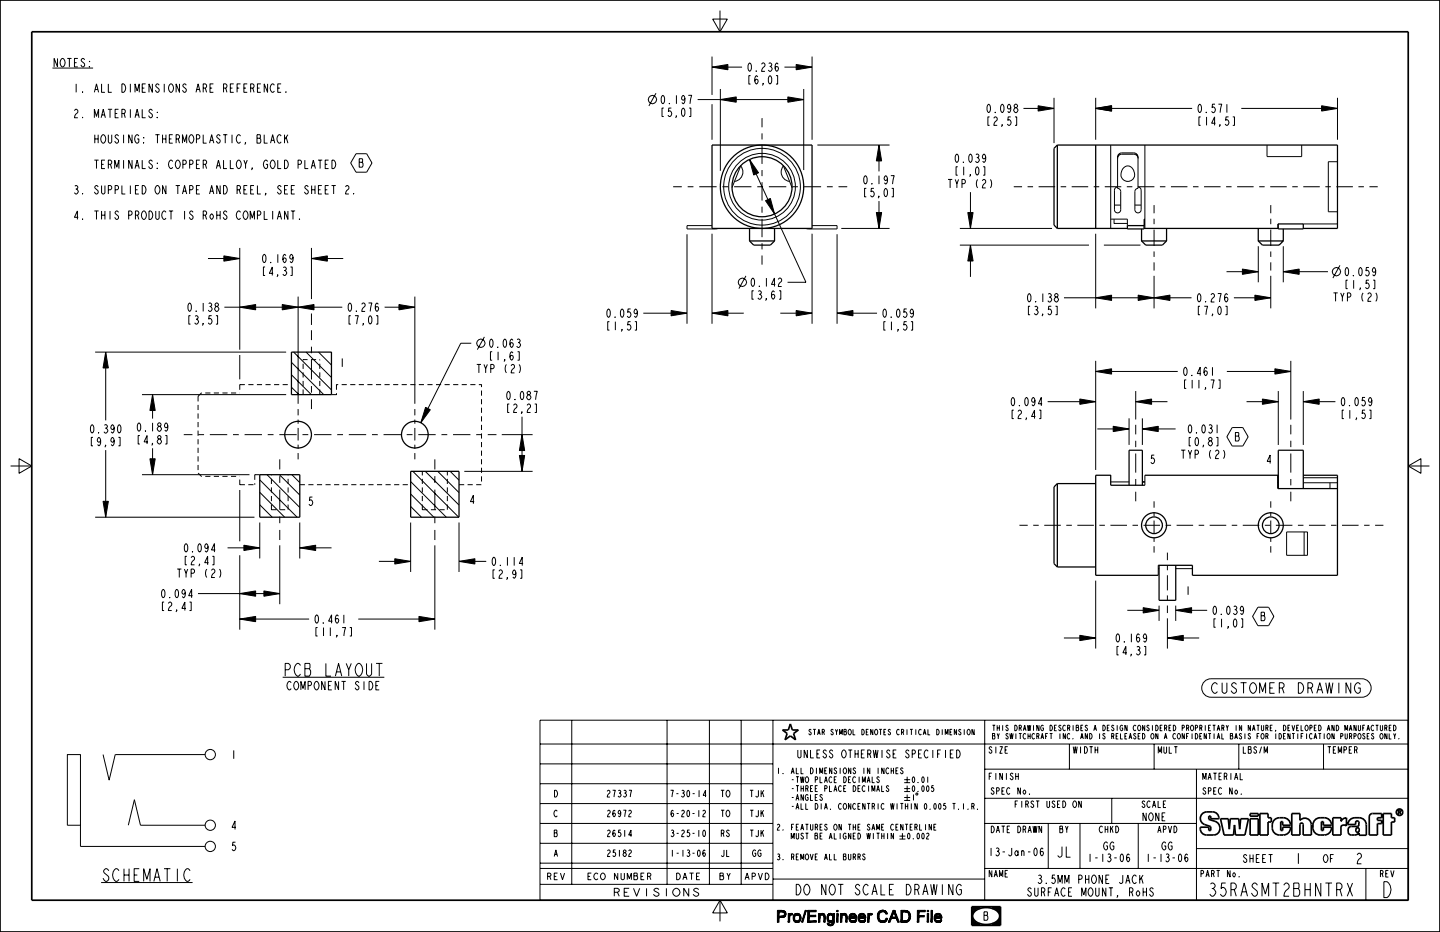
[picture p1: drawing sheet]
<svg xmlns="http://www.w3.org/2000/svg" width="432mm" height="279mm" viewBox="0 0 432 279" stroke-linecap="round" stroke-linejoin="round" font-family="sans-serif">
<g fill="#000" stroke="#000" stroke-width=".3">
<path d="M213.5 20.1l4.8-.8v1.6zM216 29.9l4.8-.8v1.5zM236.2 29.1l4.8 .8-4.8 .7zM238.7 19.3l4.8 .8-4.8 .8zM311.3 31.7l4.8 .8-4.8 .8zM328.6 32.5l4.7-.8v1.6zM396.3 31.7l4.8 .8-4.8 .8zM224.7 47.8l2.8 4-1.5 .7zM263.6 43.5l.8 4.7h-1.6zM67.1 76.7l4.8 .8-4.8 .8zM93.4 77.5l4.8-.8v1.6zM229.6 60.2l1.4-.7 1.3 4.7z"/>
<path d="M262.8 63.7h1.6l-.8 4.8zM290.2 63.7h1.6l-.8 4.8zM291 73.5l.8 4.7h-1.6zM71.9 92.1l4.8-.8v1.6zM84.6 91.3l4.8 .8-4.8 .8zM89.4 92.1l4.8-.8v1.6zM119.6 91.3l4.8 .8-4.8 .8zM201.2 93.1l4.8 .8-4.8 .8zM213.5 93.9l4.8-.8v1.6zM238.7 93.1l4.8 .8-4.8 .8zM251 93.9l4.8-.8v1.6zM328.6 89.3l4.7-.8v1.6z"/>
<path d="M341.3 88.5l4.8 .8-4.8 .8zM346.1 89.3l4.7-.8v1.6zM372.5 80.7l4.8 .8-4.8 .7zM376.3 88.5l4.8 .8-4.8 .8zM384.8 81.5l4.8-.8v1.5zM31.7 105.6l.8 4.7h-1.6zM45.7 118.3l.8 4.8h-1.5zM328.6 111.4l4.7-.8v1.5zM382.3 110.6l4.8 .8-4.8 .7zM127.6 122.1l1.4 .7-2.8 3.9zM156.5 130.3l.8 4.8h-1.6zM323.8 119.6l4.8 .8-4.8 .8z"/>
<path d="M333.8 127.8l4.8 .8-4.8 .8zM340.6 120.4l4.7-.8v1.6zM342.6 128.6l4.7-.8v1.6zM378.5 119.6l4.8 .8-4.8 .8zM390.8 120.4l4.8-.8v1.6zM30.9 150.3h1.6l-.8 4.8zM45 137.5h1.5l-.8 4.8zM155.7 136.5h1.6l-.8 4.8zM71.9 178l4.8-.8v1.5zM73.1 163.4l4.8 .8-4.8 .8zM79.1 177.2l4.8 .8-4.8 .7zM89.9 164.2l4.8-.8v1.6z"/>
<path d="M118.4 167.5l4.7 .8-4.7 .8zM137.6 168.3l4.8-.8v1.6zM71.9 185.6l4.8-.8v1.6zM125.6 184.8l4.8 .8-4.8 .8zM323.8 190.5l4.8 .8-4.8 .7zM342.8 182.2l4.8 .8-4.8 .8zM350.1 191.3l4.7-.8v1.5zM352.6 183l4.7-.8v1.6zM233.1 272.9h1.3l-.8 .4zM233.6 275v1.5h-.5zM233.6 274.6h.8l-.8 .4zM233.6 274.6l-.5 1.9z"/>
<path d="M233.6 273.3v1.3l-.5 1.9zM233.1 272.9l.5 .4-.5 3.2zM233.6 273.3l.8-.4 .3 .1zM233.6 273.3h1.9zM233.6 275h1.4zM234.4 275h.6zM233.6 275l1.1-.4zM234.4 273.3h1.1zM234.7 274.6h.8l-.1 .2zM233.6 275l1.1-.4 .7 .2zM233.6 273.3l1.3-.3zM234.7 273.4l.8-.1z"/>
<path d="M233.6 273.3l1.5-.3zM235 274.6l.6-.2-.1 .2zM234.8 273.4l.7-.1zM235 273.4l.5-.1 .1 .2zM235.1 273.6l.5-.1 .1 .2zM235.1 274.4l.6-.2-.1 .2zM233.6 273.3l1.7-.1zM235.2 274.2l.5-.2v.2zM235.2 273.8l.5-.1-.4 .3zM235.3 274l.4-.3v.3zM233.6 275l1.7-.1zM233.6 275l1.8-.2z"/>
<path d="M234.7 274.6h.8zM235 273.4l.6 .1-.5 .1zM235.1 274.4h.5l-.6 .2zM235.1 273.6l.6 .1-.5 .1zM235.2 274.2h.5l-.6 .2zM235.3 274h.4l-.5 .2zM236.8 275.1v1.4h-.4zM236.9 274h.8l-1 .2zM236.7 274.2l.4 .1-.2 .2zM236.7 274.2l.2 .3-.1 .3zM236.7 274.2l.1 .6-.4 1.7zM236.7 273.9l-.3 2.6z"/>
<path d="M236.4 273.9h.3l-.3 2.6zM236.8 274.8l-.4 1.7zM237.1 273.9h.4zM236.7 274.2l1-.2zM237.1 274.3l.6-.3zM237.4 274.3l.3-.3-.1 .3zM236.9 274h.8zM236.9 274l.6-.1zM237.9 274.9l.5-.3-.1 .4zM237.9 275.2l.4-.2v.2zM237.9 275.5l.4-.1v.2zM237.9 274.6l.6-.1-.1 .1z"/>
<path d="M237.9 275.8l.4-.2 .2 .3zM238 274.3h.7l-.2 .2zM238 276l.7 .1zM238.2 274.1l1.7 .1zM237.9 274.9l.4 .1-.4 .2zM237.9 275.5l.4-.3v.2zM237.9 275.2h.4l-.4 .3zM237.9 275.5l.4 .1-.4 .2zM238.3 276.4l1.6-.2-.3 .2zM238.4 274h1.3zM237.9 274.6h.5l-.5 .3zM238 274.3l.5 .2-.6 .1z"/>
<path d="M237.9 275.8l.6 .1-.5 .1zM238.6 273.9h.9zM238.2 276.2l.7-.1zM238 276l.7 .1-.5 .1zM238.5 276.5l1.1-.1zM238.7 276.5l.9-.1zM238.8 273.9h.5zM238.7 274.3l1.2-.1zM238.2 276.2l.8-.1zM238.9 274.3l1-.1zM238.6 273.9h.7zM239.2 274.3l.7-.1z"/>
<path d="M239.3 274.3l.6-.1 .1 .2zM239.3 276.1l.8-.3zM239.3 276.1l.8-.3-.2 .4zM238.7 276.5h.6zM238.4 274l1.1-.1zM239.6 274.5l.4-.1 .1 .2zM238.3 276.4h1.3zM238.2 274.1l1.5-.1zM239.8 274.8l.3-.2 .1 .3zM239.8 275.4l.4-.2v.2zM239.8 275.6l.4-.2v.2zM239.8 275l.4-.1-.4 .3z"/>
<path d="M239.8 275.2l.4-.3v.3zM238 274.3l1.9-.1zM238.2 274.1l1.7 .1-1.9 .1zM238.2 276.2h1.7zM239 276.1l.9 .1zM239.3 274.3l.7 .1zM239.6 274.5l.5 .1-.3 .2zM239.8 274.8l.4 .1-.4 .1zM239.8 275.4h.4l-.4 .2zM239.6 275.9l.6-.3-.1 .2zM239.8 275.6h.4l-.6 .3zM239.8 275.2h.4l-.4 .2z"/>
<path d="M241.8 272.9l-1 3.6h-.4zM241.4 272.9h.4l-1.4 3.6zM242.2 272.9h2.5l-2 .4zM242.2 276.5l2.6-.4v.4zM242.7 273.3l2-.4v.4zM242.7 274.8l1.9-.4v.4zM242.2 276.5l.5-.4h2.1zM242.7 274.8v1.3l-.5 .4zM242.7 274.4h1.9l-1.9 .4zM242.7 274.4l-.5 2.1zM242.7 273.3v1.1l-.5 2.1zM242.2 272.9l.5 .4-.5 3.2z"/>
<path d="M245.9 275.1v1.4h-.5zM246 274.1l1.2-.1-1.3 .3zM245.9 274.9l-.5 1.6zM245.9 274.7l-.5 1.8zM245.9 274.3h.3zM245.9 274.3l.1 .1-.1 .3zM245.9 274.3l-.5 2.2zM245.9 273.9l-.5 2.6zM245.4 273.9h.5l-.5 2.6zM246.2 273.9h.8zM245.9 274.3l1.3-.3zM246.4 273.9h.4z"/>
<path d="M246.2 274.3l1-.3zM246.6 274.3l.6-.3 .1 .3zM246.2 273.9h.6zM246.8 274.3h.5l.1 .2zM246 274.1l1.2-.1zM246.2 273.9h.8l-1 .2zM247 274.5h.4v.1zM247 274.7l.4-.1 .1 .3zM247 274.9h.5l-.5 1.6zM247.5 274.9v1.6h-.5zM246.6 274.3h.7zM246.8 274.3l.6 .2z"/>
<path d="M247 274.5l.4 .1-.4 .1zM247 274.7l.5 .2h-.5zM248 274.8h.4v.1zM248 275.2l.4-.3v.3zM248 275.5l.4-.1v.2zM248.1 275.7l.3-.1 .1 .2zM248.1 276.9l.4-.1 .1 .2zM248.1 274.5h.5l-.2 .3zM248.1 275.9l.4-.1 .2 .1zM248.1 277.1h.7zM248.2 274.2h.9zM248.3 277.3l1.6-.1-.2 .2z"/>
<path d="M248.1 274.5l.3 .3h-.4zM248 274.8l.4 .1-.4 .3zM248 275.5l.4-.3v.2zM248 275.2h.4l-.4 .3zM248 275.5l.4 .1-.3 .1zM248.4 276.3l1.4-.1-.2 .2zM248.5 274h1.1zM248.1 275.7l.4 .1-.4 .1zM248.1 276.7l.4 .1-.4 .1zM248.6 276.4h1zM248.1 276.9l.5 .1-.5 .1zM248.7 273.9h.5z"/>
<path d="M248.2 276.1h.7zM248.1 275.9h.6l-.5 .2zM248.1 274.5l.7-.2zM248.2 274.2l.6 .1-.7 .2zM248.3 277.3l.7-.2zM248.1 277.1h.7l-.5 .2zM248.6 277.5l1.1-.1zM248.8 277.5l.9-.1zM248.2 276.1h1zM248.3 277.3l1.6-.1zM248.2 274.2h1.6zM248.8 276.5l.6-.1z"/>
<path d="M249.1 276.5l.3-.1zM248.5 274l.9-.1zM248.5 274l.7-.1zM249.1 274.2h.7zM249.3 277.1l.8-.3zM249.3 277.1l.8-.3-.2 .4zM248.8 277.5h.6zM248.6 276.4h.8zM249.3 274.3l.5-.1-.3 .3zM249.8 274.2l.4-.3-.7 .6zM248.5 274h1.1l-1.4 .2zM248.4 276.3l1.2 .1z"/>
<path d="M249.7 276.6h.4l-.4 .2zM249.7 276.8l.4-.2v.2zM248.3 277.3l1.4 .1-1.1 .1zM249.5 274.5l.7-.6-.5 .9zM250.2 273.9l-.5 1zM250.2 273.9l-.5 1.5zM250.2 273.9l-.5 1.7zM249.7 276.5l.4-.1v.2zM250.2 273.9l-.4 1.3zM248.2 276.1l1.6 .1zM249.2 276.1l.2-.2 .4 .3zM249.4 275.9l.3-.1 .1 .4z"/>
<path d="M249.7 275.6l.1 .6zM250.2 273.9l-.4 2.3-.1-.6zM250.2 273.9v2.3h-.4zM248.2 276.1l1.6 .1-1.4 .1zM249 277.1l.9 .1zM249.5 277l.6-.2zM249.7 276.5l.4 .1h-.4zM249.8 273.9h.4l-.4 .3zM249.7 276.5l.5-.3-.1 .2zM249.8 276.2h.4l-.5 .3zM250.9 273.3l.4-.4v.4zM251.3 273.9v2.6h-.4z"/>
<path d="M250.9 272.9h.4l-.4 .4zM250.9 273.9h.4l-.4 2.6zM252.4 275.1v1.4h-.4zM252.6 274.1l1.1-.1-1.3 .3zM252.4 274.9l-.4 1.6zM252.4 274.7l-.4 1.8zM252.4 274.3h.4zM252.4 274.3l.2 .1-.2 .3zM252.4 274.3l-.4 2.2zM252.4 273.9l-.4 2.6zM252 273.9h.4l-.4 2.6zM252.7 273.9h.9z"/>
<path d="M252.4 274.3l1.3-.3zM253 273.9h.4zM252.8 274.3l.9-.3zM253.2 274.3l.5-.3 .2 .3zM252.7 273.9h.7zM253.4 274.3h.5l.1 .2zM252.6 274.1l1.1-.1zM252.7 273.9h.9l-1 .2zM253.6 274.5h.4v.1zM253.6 274.7l.4-.1v.3zM253.6 274.9h.4l-.4 1.6zM254 274.9v1.6h-.4z"/>
<path d="M253.2 274.3h.7zM253.4 274.3l.6 .2zM253.6 274.5l.4 .1-.4 .1zM253.6 274.7l.4 .2h-.4zM254.6 274.9h2.3v.3zM254.6 275.2h2.3zM254.6 275.5l.4-.2v.2zM254.6 274.6l.6-.2-.2 .2zM254.6 275.8l.4-.3 .1 .3zM254.7 274.4l.8-.1zM254.7 276l.4-.2 .2 .2zM254.6 274.9h1.9z"/>
<path d="M254.6 275.2l.4 .1-.4 .2zM254.6 275.5h.4l-.4 .3zM255 274h1.4zM254.6 274.9l.4-.3v.3zM254.6 274.6h.4l-.4 .3zM254.9 276.2l1.9-.1zM255 276.4l1.8-.3-.3 .3zM254.6 275.8h.5l-.4 .2zM254.7 274.4h.5l-.6 .2zM255.3 273.9h.9zM254.9 276.2l.4-.2 .3 .1zM254.7 276h.6l-.4 .2z"/>
<path d="M255.5 273.9h.5zM255.3 276.5l1.2-.1zM254.9 276.2l1.1-.1zM254.9 274.2l1.5-.2zM255.8 274.2l.6-.2 .2 .2zM254.7 274.4l1.1-.2zM254.9 274.2h.9l-1.1 .2zM255.3 273.9h.7zM256 276.1l.8-.2zM256 276.1l.8-.2v.2zM255.5 276.5l1-.1zM255.5 276.5h.5z"/>
<path d="M255.9 274.3l.7-.1zM256.2 274.4l.4-.2 .1 .2zM256 276.5l.5-.1zM256.2 276.5l.3-.1zM255 274l1.2-.1zM254.9 274.2l.1-.2h1.4zM256.3 274.5l.4-.1-.3 .2zM256.4 274.6l.3-.2 .1 .2zM256.5 274.9l.3-.3 .1 .3zM254.6 274.9h2.3zM255 276.4h1.5zM255.8 274.2h.8z"/>
<path d="M256.2 274.4h.5zM256.4 274.6h.4l-.3 .3zM256.2 276.1l.7-.3zM256.5 275.7l.4 .1-.7 .3zM254.6 274.9l2.3 .3h-2.3zM257.3 274.9h2.3l.1 .3zM257.3 275.2h2.4zM257.3 275.5l.4-.2v.2zM257.4 274.6l.5-.2-.1 .2zM257.4 275.8l.3-.3 .1 .3zM257.5 274.4l.7-.1zM257.5 276l.3-.2 .3 .2z"/>
<path d="M257.3 274.9h2zM257.3 275.2l.4 .1-.4 .2zM257.3 275.5h.4l-.3 .3zM257.8 274h1.3zM257.3 274.9l.5-.3-.1 .3zM257.4 274.6h.4l-.5 .3zM257.6 276.2l1.9-.1zM257.8 276.4l1.7-.3-.2 .3zM257.4 275.8h.4l-.3 .2zM257.5 274.4h.4l-.5 .2zM258 273.9h1zM257.6 276.2l.5-.2 .3 .1z"/>
<path d="M257.5 276h.6l-.5 .2zM258.2 273.9h.5zM258 276.5l1.3-.1zM257.6 276.2l1.1-.1zM257.6 274.2l1.5-.2zM258.5 274.2l.6-.2 .2 .2zM257.5 274.4l1-.2zM257.6 274.2h.9l-1 .2zM258 273.9h.7zM258.7 276.1l.8-.2zM258.7 276.1l.8-.2v.2zM258.2 276.5l1.1-.1z"/>
<path d="M258.2 276.5h.5zM258.7 274.3l.6-.1zM258.9 274.4l.4-.2 .1 .2zM258.7 276.5l.6-.1zM258.9 276.5l.4-.1zM257.8 274l1.2-.1zM257.6 274.2l.2-.2h1.3zM259.1 274.5l.3-.1-.3 .2zM259.1 274.6l.3-.2 .1 .2zM259.3 274.9l.2-.3 .1 .3zM257.3 274.9h2.3zM257.8 276.4h1.5z"/>
<path d="M258.5 274.2h.8zM258.9 274.4h.5zM259.1 274.6h.4l-.2 .3zM259 276.1l.6-.3zM259.2 275.7l.4 .1-.6 .3zM257.3 274.9l2.4 .3h-2.4zM260.6 275.1v1.4h-.4zM260.7 274h.9l-1 .2zM260.6 274.2l.3 .1-.2 .2zM260.6 274.2l.1 .3-.1 .3zM260.6 274.2v.6l-.4 1.7zM260.6 273.9l-.4 2.6z"/>
<path d="M260.2 273.9h.4l-.4 2.6zM260.6 274.8l-.4 1.7zM260.9 273.9h.4zM260.6 274.2l1-.2zM260.9 274.3l.7-.3zM261.2 274.3l.4-.3-.2 .3zM260.7 274h.9zM260.7 274l.6-.1zM263.1 274.2l.5-.2v.3zM263.1 274.5l.5-.2-.5 .4zM263.1 274.7l.5-.4v.4zM263.1 275.2l.5-.1 .1 .4z"/>
<path d="M263.2 273.9l.6-.2-.2 .3zM263.4 273.5l.8-.1-.9 .3zM263.3 273.7l.9-.3-.4 .3zM263.3 275.6l.4-.1 .1 .1zM263.3 275.9l.5-.3 .1 .3zM263.5 276.1l.4-.2 .5 .2zM263.1 274.2l.5 .1-.5 .2zM263.1 275.2l.5-.5v.4zM263.1 274.7h.5l-.5 .5zM263.2 273.9l.4 .1-.5 .2zM263.7 273.2l1 .1zM263.1 275.2l.6 .3-.4 .1z"/>
<path d="M263.3 275.6h.5l-.5 .3zM263.3 273.7h.5l-.6 .2zM263.9 273.1l1.7 .1zM263.3 275.9h.6l-.4 .2zM263.8 276.4l1.9-.2zM264 276.4l1.7-.2-.3 .2zM264.1 273h1.3zM264.4 273.3h.3zM263.4 273.5l1-.2zM263.7 273.2l.7 .1-1 .2zM263.6 276.2l1-.1zM263.5 276.1h.9z"/>
<path d="M264.5 272.9h.4zM264.1 273l.8-.1zM264.1 273l.4-.1zM264.2 276.5l1.2-.1zM263.6 276.2l1.3-.1zM263.7 273.2h1.9zM264.9 276.1h.9l-.1 .1zM264.1 273h1.1zM264.7 273.3l.9-.1zM265 273.3l.6-.1 .2 .1zM264.5 276.5l.9-.1zM265 276.5l.4-.1z"/>
<path d="M264.5 276.5h.5zM265.2 276l.8-.1-.2 .2zM265.3 273.4l.5-.1 .1 .2zM263.9 273.1l1.5-.1zM265.4 275.8l.7-.2-.1 .3zM264 276.4h1.4zM265.5 273.7l.4-.2 .1 .2zM265.5 273.9l.5-.2 .1 .2zM265.7 275.5l.5-.2-.7 .3zM265.5 275.6l.7-.3-.1 .3zM263.6 276.2h2.1zM263.6 276.2h2.1l-1.9 .2z"/>
<path d="M265 273.3h.8zM264.9 276.1h.9zM265.3 273.4l.6 .1-.4 .2zM265.2 276l.8-.1zM265.5 273.7h.5l-.5 .2zM265.5 275.6h.6l-.7 .2zM265.5 273.9h.6l-.4 .1zM265.7 275.2l.5 .1-.5 .2zM267.3 275.3l-.4 1.2h-.5zM267.4 274.9h1.2l-1.3 .4zM267.4 274.9l-1 1.6zM267.8 274l-1.4 2.5z"/>
<path d="M267.8 272.9h.5l-.3 .4zM268 273.3l-1.6 3.2zM267.8 272.9l.2 .4-1.6 3.2zM268.3 272.9l-.2 .8-.1-.4zM268.3 272.9v1.1zM268.3 272.9l.3 2-.3-.9zM267.3 275.3l1.3-.4 .2 .4zM268.3 272.9l.5 2.4zM268.3 272.9l.9 3.6zM268.3 272.9l1.4 3.6h-.5zM270.2 272.9h1.1l-.7 .4zM270.2 276.5l.4-.4h.7z"/>
<path d="M270.6 273.3v2.8l-.4 .4zM270.2 272.9l.4 .4-.4 3.2zM270.6 273.3h1.9zM270.2 276.5l1.4-.4zM270.6 273.3l.7-.4 .4 .1zM270.2 276.5l1.7-.1zM271.4 276.5l.5-.1zM271.3 273.3h1.2zM271.6 276.1l1.1-.2zM271.6 276.1l1.1-.2-.2 .2zM270.2 276.5l1.4-.4h.9zM270.6 273.3l1.3-.3z"/>
<path d="M271.5 273.4l1-.1zM270.6 273.3l1.3-.3 .3 .1zM271.8 273.4l.7-.1-.4 .2zM272.1 273.5l.4-.2 .2 .2zM272.1 275.9l.7-.2zM272.1 275.9l.7-.2-.1 .2zM270.2 276.5l2-.1zM270.6 273.3l1.6-.2 .3 .2zM272.3 273.7l.4-.2 .2 .4zM272.4 275.6l.5-.2-.1 .3zM270.2 276.5l2.2-.3zM272.5 275.4l.5-.3-.1 .3z"/>
<path d="M272.5 274l.4-.1-.4 .3zM272.9 273.9l.1 .4-.5-.1zM272.5 275l.6-.3-.1 .4zM270.2 276.5l2.3-.4zM272.5 274.5l.5-.2-.4 .4zM272.6 274.7l.4-.4 .1 .4zM272.1 273.5h.6l-.4 .2zM271.9 276l.8-.1zM272.4 275.6l.4 .1-.6 .1zM272.3 273.7l.6 .2-.4 .1zM272.5 275.4h.4l-.5 .2zM272.5 274.2l.5 .1-.5 .2z"/>
<path d="M272.5 275l.5 .1-.5 .3zM272.6 274.7h.5l-.6 .3zM275.1 272.9h2.3l-1.8 .4zM275.6 274.9v1.6h-.5zM275.6 273.3l1.8-.4v.4zM275.6 274.9l1.6-.4v.4zM275.6 274.5h1.6l-1.6 .4zM275.6 274.5l-.5 2zM275.6 273.3v1.2l-.5 2zM275.1 272.9l.5 .4-.5 3.2zM278.5 272.9v.4h-.5zM278.5 273.9v2.6h-.5z"/>
<path d="M278 272.9h.5l-.5 .4zM278 273.9h.5l-.5 2.6zM279.6 272.9v3.6h-.4zM279.2 272.9h.4l-.4 3.6zM280.1 274.9h2.3l.1 .3zM280.1 275.2h2.4zM280.1 275.5l.4-.2v.2zM280.2 274.6l.6-.2-.2 .2zM280.2 275.8l.3-.3 .1 .3zM280.3 274.4l.7-.1zM280.3 276l.3-.2 .3 .2zM280.1 274.9h2z"/>
<path d="M280.1 275.2l.4 .1-.4 .2zM280.1 275.5h.4l-.3 .3zM280.6 274h1.4zM280.1 274.9l.5-.3-.1 .3zM280.2 274.6h.4l-.5 .3zM280.4 276.2l1.9-.1zM280.6 276.4l1.7-.3-.2 .3zM280.2 275.8h.4l-.3 .2zM280.3 274.4h.5l-.6 .2zM280.8 273.9h1zM280.4 276.2l.5-.2 .3 .1zM280.3 276h.6l-.5 .2z"/>
<path d="M281 273.9h.5zM280.8 276.5l1.3-.1zM280.4 276.2l1.1-.1zM280.4 274.2l1.6-.2zM281.3 274.2l.7-.2 .1 .2zM280.3 274.4l1-.2zM280.4 274.2h.9l-1 .2zM280.8 273.9h.7zM281.5 276.1l.9-.2zM281.5 276.1l.9-.2-.1 .2zM281.1 276.5l1-.1zM281.1 276.5h.4z"/>
<path d="M281.5 274.3l.6-.1zM281.7 274.4l.4-.2 .1 .2zM281.5 276.5l.6-.1zM281.7 276.5l.4-.1zM280.6 274l1.2-.1zM280.6 274h1.4l-1.6 .2zM281.9 274.5l.3-.1-.2 .2zM282 274.6l.2-.2 .2 .2zM282.1 274.9l.3-.3v.3zM280.1 274.9h2.3zM280.6 276.4h1.5zM281.3 274.2h.8z"/>
<path d="M281.7 274.4h.5zM282 274.6h.4l-.3 .3zM281.8 276.1l.6-.3zM282 275.7l.4 .1-.6 .3zM280.1 274.9l2.4 .3h-2.4z"/>
</g>
<g fill="none" stroke="#000" stroke-width=".3">
<path d="M17.2 17.5v2.6l-1-2.6v2.6M18.4 17.7l.2-.2a1.35 1.35 0 0 1 .9 1.3 1.35 1.35 0 0 1-.9 1.3l-.2-.2a1.66 1.66 0 0 1 0-2.2zM20.2 17.5h1.2M20.8 17.5v2.6M22.3 18.8h.7M23.3 17.5h-1v2.6h1M25.4 17.9l-.7-.4-.3 .4 .1 .5a1.23 1.23 0 0 1 .9 1.2l-.7 .5-.5-.7M26.8 19.9l.1 .2zM26.8 18.4l.1 .2zM213.5 17v11.5M213.7 5.7h4.4l-2.2 3.8zM215.9 3.2v6.3"/>
<path d="M224.6 19.1l.2-.2a1.72 1.72 0 0 1 0 2.5 1.8 1.8 0 0 1-.2-2.3zM228.4 19.3l.6-.4 .4 .4-.1 .6a1.71 1.71 0 0 0-.9 1.5h1M230.5 19.1l.5-.2 .4 .4-.4 .6 .5 .9-.5 .6-.6-.4M230.8 19.9h.2M233.3 19.3l-.4-.4a1.72 1.72 0 0 0 0 2.5 .84 .84 0 0 0 0-1.5l-.3 .2-.2 .4M243.5 17v24.9M15.7 20.4h12.2M22.3 33.2l.4-.4 .6 .4v.4l-.6 .6-.4 1.1h1M22.8 25.1v2.6M24.7 27.5l.2 .2zM24.7 35.1l.2 .2zM28.3 27.7l.6-2.6 .7 2.6"/>
<path d="M28.3 35.3v-2.5l.6 2.1 .7-2.1v2.5M28.5 26.8h.8M30.3 35.3l.7-2.5 .6 2.5M30.5 25.1v2.6h1M30.6 34.5h.7M32.4 32.8h1.2M32.5 25.1v2.6h1M33 32.8v2.5M34.5 34h.7M35.5 32.8h-1v2.5h1M36.5 25.1a1.28 1.28 0 0 1 1.2 1.3 1.28 1.28 0 0 1-1.2 1.3zM36.5 34h.7l.4-.4v-.4l-.4-.4h-.7v2.5"/>
<path d="M37.2 34l.4 1.3M39.1 25.1v2.6M39.1 32.8v2.5M40.5 27.7v-2.6l.6 2.2 .7-2.2v2.6M40.5 35.3l.6-2.5 .7 2.5M40.7 34.5h.8M42.6 32.8v2.5h1.1M42.6 26.4h.7M43.7 25.1h-1.1v2.6h1.1M45.7 25.1v2.6l-1-2.6v2.6M45.7 33.2l-.6-.4-.4 .4 .1 .4a1.23 1.23 0 0 1 .9 1.3l-.6 .4-.5-.6M47.1 35.1l.1 .2z"/>
<path d="M47.1 33.6l.1 .2zM47.7 25.6l-.4-.5-.6 .5 .1 .4 .9 .8-.1 .7-.5 .2-.5-.7M49.2 25.1v2.6M50.9 25.4l.3-.3a1.35 1.35 0 0 1 .8 1.3 1.35 1.35 0 0 1-.8 1.3l-.3-.2a1.66 1.66 0 0 1 0-2.1zM53.8 25.1v2.6l-1-2.6v2.6M55.9 25.6l-.4-.5-.7 .5 .2 .4 .9 .8-.2 .7-.5 .2-.5-.7M58.8 27.7l.6-2.6 .6 2.6M59 26.8h.8M60.9 26.4h.7l.3-.4v-.4l-.3-.5h-.7v2.6M61.6 26.4l.3 1.3M63 26.4h.6M64 25.1h-1v2.6h1"/>
<path d="M67 26.4h.7l.3-.4v-.4l-.3-.5h-.7v2.6M67.7 26.4l.3 1.3M69.1 26.4h.6M70.1 25.1h-1v2.6h1M71.1 26.4h.6M72.1 25.1h-1v2.6M73.1 26.4h.7M74.1 25.1h-1v2.6h1M75.2 26.4h.6l.4-.4v-.4l-.4-.5h-.6v2.6M75.8 26.4l.4 1.3M77.2 26.4h.6M78.2 25.1h-1v2.6h1"/>
<path d="M80.2 25.1v2.6l-1-2.6v2.6M82.3 25.6l-.4-.5a1.35 1.35 0 0 0-.9 1.3 1.35 1.35 0 0 0 .9 1.3l.4-.4M83.3 26.4h.6M84.3 25.1h-1v2.6h1M85.7 27.5l.1 .2zM196.7 27.9l-2.1 3.9M198.5 28.8l.3-.2a1.72 1.72 0 0 1 0 2.5 1.8 1.8 0 0 1-.3-2.3zM199 32.4h-.5v2.5h.5M200.7 30.9l.1 .2zM201.3 32.4h-.7l-.2 1 .3-.2a.85 .85 0 0 1 .7 .9 .85 .85 0 0 1-.7 .8l-.4-.4M202.8 34.9l-.1-.2 .1 .2-.2 .5M202.8 28.6v2.5"/>
<path d="M204.6 32.6l.3-.2a1.72 1.72 0 0 1 0 2.5 1.8 1.8 0 0 1-.3-2.3zM205.4 29.4l-.2 .5-.3 .2-.4-.2a.99 .99 0 0 1 .4-1.3 1.72 1.72 0 0 1 0 2.5l-.4-.4M206.4 28.6h1l-.5 2.5M206.6 32.4h.6v2.5h-.6M209.2 29.9h31.8M213.5 31.2v10.7M213.5 20.1h9M216 26.7v24.5M225.1 22.7h-.5v2.5h.5M226.7 21.2l.1 .2zM227.2 23.1l-.4-.4a1.72 1.72 0 0 0 0 2.5 .84 .84 0 0 0 0-1.5l-.3 .2-.2 .5M228.5 35.4v2.8"/>
<path d="M228.5 40v1.8M228.9 25.2l-.2-.2 .2 .2-.3 .4M230.7 22.9l.2-.2a1.72 1.72 0 0 1 0 2.5 1.8 1.8 0 0 1-.2-2.3zM232.7 22.7h.5v2.5h-.5M235.2 20.1h8.3M241 26.7v24.3M296.2 31.4l.3-.2a1.72 1.72 0 0 1 0 2.6 1.8 1.8 0 0 1-.3-2.4zM296.7 35h-.5v2.6h.5M298 35.5l.4-.5 .6 .5v.4l-.6 .6-.4 1.1h1M298.4 33.6l.1 .2zM300.3 31.4l.2-.2a1.72 1.72 0 0 1 0 2.6 1.8 1.8 0 0 1-.2-2.4zM300.5 37.6l-.1-.2 .1 .2-.2 .4"/>
<path d="M303.1 32.1l-.1 .4-.4 .2-.4-.2a.99 .99 0 0 1 .4-1.3 1.72 1.72 0 0 1 0 2.6l-.4-.5M303.1 35h-.8l-.1 1.1 .2-.2a.85 .85 0 0 1 .8 .8 .85 .85 0 0 1-.8 .9l-.3-.4M304.2 32.5a.65 .65 0 0 1 1 .2 .65 .65 0 0 1-.4 .9 .65 .65 0 0 1-.8-.5zM304.4 35h.5v2.6h-.5M304.5 32.3l-.4-.4 .4-.7 .6 .5-.4 .6M306.9 32.5h9.2M316.1 29.3v13.6M328.6 32.5h28.9M328.6 29.3v12.6M359.5 31.4l.3-.2a1.72 1.72 0 0 1 0 2.6 1.8 1.8 0 0 1-.3-2.4zM360 35h-.5v2.6h.5M361.7 33.6l.1 .2z"/>
<path d="M361.8 35v2.6M364.3 31.2h-.7l-.2 1.1 .3-.2a.85 .85 0 0 1 .8 .8 .85 .85 0 0 1-.8 .9l-.4-.5M364.5 36.9h-1.2l.9-1.9v2.6M365.4 31.2h1l-.5 2.6M365.9 37.6l-.2-.2 .2 .2-.3 .4M367.9 31.2v2.6M368.4 35h-.8l-.1 1.1 .3-.2a.85 .85 0 0 1 .7 .8 .85 .85 0 0 1-.7 .9l-.4-.4M369.7 35h.5v2.6h-.5M372.2 32.5h28.9M401.1 29.3v12.6M22.5 55.8l.5-.2 .3 .4-.3 .7 .5 .8-.5 .7-.7-.5M22.7 56.7h.3"/>
<path d="M24.7 58l.2 .2zM28.3 48h1.3M28.4 40.4v2.5M28.4 41.7h1M28.9 48v2.5M29.4 56l-.6-.4-.4 .4 .1 .5a1.23 1.23 0 0 1 .9 1.2l-.6 .5-.5-.7M29.4 40.4v2.5M30.5 55.6v2.1l.3 .5 .7-.5v-2.1M30.5 49.3h.6M30.6 40.6l.2-.2a1.35 1.35 0 0 1 .9 1.3 1.35 1.35 0 0 1-.9 1.2 1.62 1.62 0 0 1-.2-2.3zM31.5 48h-1v2.5h1M32.5 40.4v2.1l.4 .4 .6-.4v-2.1"/>
<path d="M32.5 49.3h.6l.4-.5v-.4l-.4-.4h-.6v2.5M32.5 56.9h.6l.4-.4v-.5l-.4-.4h-.6v2.6M33.1 49.3l.4 1.2M34.4 50.5v-2.5l.6 2.1 .7-2.1v2.5M34.5 56.9h.7l.3-.4v-.5l-.3-.4h-.7v2.6M35.5 40.8l-.6-.4-.4 .4 .1 .4a1.23 1.23 0 0 1 .9 1.3l-.6 .4-.5-.6M36.5 55.6v2.6h1.1M37.1 40.4v2.5M37.1 48v2.5M39.1 55.6v2.6M39.6 40.4v2.5l-1-2.5v2.5M39.6 48v2.5l-1-2.5v2.5"/>
<path d="M40.5 50.5l.6-2.5 .7 2.5M40.6 56.9h.6M40.7 49.7h.8M41.6 40.8l-.4-.4a1.34 1.34 0 0 0-.9 1.3 1.34 1.34 0 0 0 .9 1.2l.4-.4v-.8h-.5M41.6 55.6h-1v2.6h1M42.6 48v2.5h1.1M42.6 55.6a1.27 1.27 0 0 1 1.2 1.3 1.27 1.27 0 0 1-1.2 1.3zM43 42.7l.2 .2zM43 41.2l.2 .2zM45.7 48.4l-.6-.4-.4 .4 .1 .4a1.23 1.23 0 0 1 .9 1.3l-.6 .4-.5-.6M46.6 40.4h1.3M46.8 55.8l.3-.2a1.35 1.35 0 0 1 .9 1.3 1.35 1.35 0 0 1-.9 1.3 1.62 1.62 0 0 1-.3-2.4z"/>
<path d="M47.1 50.3l.1 .2zM47.1 48.8l.1 .3zM47.2 40.4v2.5M48.7 41.7h1.1M48.7 40.4v2.5M49.8 55.6v2.6l-1.1-2.6v2.6M49.8 40.4v2.5M50.8 41.7h.6M51.8 40.4h-1v2.5h1M51.8 48.4l-.4-.4a1.35 1.35 0 0 0-.9 1.3 1.35 1.35 0 0 0 .9 1.2l.4-.4M52.7 55.6h1.2M52.8 41.7h.6l.4-.5v-.4l-.4-.4h-.6v2.5"/>
<path d="M52.9 48.2l.3-.2a1.35 1.35 0 0 1 .9 1.3 1.35 1.35 0 0 1-.9 1.2 1.62 1.62 0 0 1-.3-2.3zM53.3 55.6v2.6M53.4 41.7l.4 1.2M54.7 42.9v-2.5l.6 2.1 .7-2.1v2.5M54.7 58.2l.6-2.6 .7 2.6M54.8 49.3h.7l.4-.5v-.4l-.4-.4h-.7v2.5M55 57.3h.7M56.9 49.3h.6l.4-.5v-.4l-.4-.4h-.6v2.5M56.9 56.9h.6l.4-.4v-.5l-.4-.4h-.6v2.6M57 40.6l.3-.2a1.35 1.35 0 0 1 .8 1.3 1.35 1.35 0 0 1-.8 1.2 1.62 1.62 0 0 1-.3-2.3zM58.9 41.7h.6l.4-.5v-.4l-.4-.4h-.6v2.5M58.9 49.3h.6"/>
<path d="M58.9 56.9h.6M59.9 48h-1v2.5h1M59.9 55.6h-1v2.6h1M60.9 40.4v2.5h1M60.9 49.3h.7l.3-.5v-.4l-.3-.4h-.7v2.5M61.6 49.3l.3 1.2M62.8 42.9l.7-2.5 .6 2.5M62.8 58.2l.7-2.6 .6 2.6M63.1 42.1h.8M63.1 57.3h.8M64.9 50.5l.6-2.5 .6 2.5M65.1 49.7h.8"/>
<path d="M66 40.8l-.6-.4-.4 .4 .1 .4a1.23 1.23 0 0 1 .9 1.3l-.6 .4-.5-.6M66 55.6v2.6l-1-2.6v2.6M66.9 40.4h1.3M67 48v2.5h1M67 55.6a1.27 1.27 0 0 1 1.2 1.3 1.27 1.27 0 0 1-1.2 1.3zM67.5 40.4v2.5M69.1 48v2.5h1M69.6 40.4v2.5M71.1 56.9h.6l.4-.4v-.5l-.4-.4h-.6v2.6M71.2 48.2l.3-.2a1.35 1.35 0 0 1 .9 1.3 1.35 1.35 0 0 1-.9 1.2l-.3-.2a1.66 1.66 0 0 1 0-2.1zM71.7 56.9l.4 1.3M72.1 40.8l-.4-.4a1.34 1.34 0 0 0-.9 1.3 1.34 1.34 0 0 0 .9 1.2l.4-.4"/>
<path d="M73.1 48l.5 1.3v1.2M73.1 56.9h.7M73.6 42.9l-.1-.2 .1 .2-.2 .4M74.1 55.6h-1v2.6h1M74.1 48l-.5 1.3M75.2 56.9h.6M75.7 50.5l-.2-.2 .2 .2-.3 .5M76.2 55.6h-1v2.6h1M77.1 40.4h.9l.1 .2-.1 .8 .2 1.1-.2 .4h-.9zM77.1 41.4h.9M77.2 55.6v2.6h1M79.2 40.4v2.5h1"/>
<path d="M79.7 58.2l-.1-.2 .1 .2-.2 .4M80.2 48.4l-.3-.4a1.34 1.34 0 0 0-1 1.3 1.34 1.34 0 0 0 1 1.2l.3-.4v-.8h-.5M81.1 42.9l.7-2.5 .6 2.5M81.4 48.2l.2-.2a1.35 1.35 0 0 1 .9 1.3 1.35 1.35 0 0 1-.9 1.2l-.2-.2a1.66 1.66 0 0 1 0-2.1zM81.4 42.1h.7M83.3 48v2.5h1M84.3 40.8l-.4-.4a1.34 1.34 0 0 0-.9 1.3 1.34 1.34 0 0 0 .9 1.2l.4-.4M84.3 56l-.6-.4-.4 .4 .1 .5a1.23 1.23 0 0 1 .9 1.2l-.6 .5-.5-.7M85.3 48a1.28 1.28 0 0 1 1.2 1.3 1.28 1.28 0 0 1-1.2 1.2zM85.3 40.4v2.5M85.3 56.9h.7M85.8 41.2l.5 1.7"/>
<path d="M86.3 55.6h-1v2.6h1M86.3 40.4l-1 1.5M87.3 56.9h.7M88.4 55.6h-1.1v2.6h1.1M89.4 49.3h.6l.4-.5v-.4l-.4-.4h-.6v2.5M91.4 48v2.5h1M92.4 56l-.6-.4-.4 .4 .1 .5a1.23 1.23 0 0 1 .9 1.2l-.6 .5-.5-.7M93.3 50.5l.7-2.5 .6 2.5M93.4 56.9h1.1M93.4 55.6v2.6M93.6 49.7h.7M94.5 55.6v2.6"/>
<path d="M95.4 48h1.2M95.5 56.9h.6M96 48v2.5M96.5 55.6h-1v2.6h1M97.5 49.3h.6M97.5 56.9h.6M98.5 48h-1v2.5h1M98.5 55.6h-1v2.6h1M99.4 55.6h1.3M99.5 48a1.28 1.28 0 0 1 1.2 1.3 1.28 1.28 0 0 1-1.2 1.2zM100 55.6v2.6M103.6 56l.4-.4 .6 .4v.5l-.6 .6-.4 1.1h1"/>
<path d="M106 58l.1 .2zM106.8 46.1h3.1l1.6 2.8-1.6 2.7h-3.1l-1.6-2.7zM107.7 47.6h.9l.1 .2-.1 .8 .3 1.1-.3 .4h-.9zM107.7 48.6h.9M201.8 56h2.7M206.2 56h1.7M209.7 56h5.2M216.6 56h1.8M220.1 56h5.2M222.1 49.7a2.83 2.83 0 0 1-1.9 4.7M222.1 49.6l-2.6 6.6M224.7 47.8l17 36.8h-5.5"/>
<path d="M227.1 56h1.7M228.5 43.6v5.5M228.5 51v1.8M228.5 54.6v5.5M230.6 56h5.2M234.9 49.6l2.6 6.6M234.9 49.7a2.83 2.83 0 0 0 1.9 4.7M237.5 56h1.8M241 56h5.2M245.1 43.5h21.6M248 56h1.7M251.4 56h2.6"/>
<path d="M259.3 52.9l.2-.2a1.72 1.72 0 0 1 0 2.5 1.8 1.8 0 0 1-.2-2.3zM259.8 56.5h-.5v2.5h.5M261.4 55l.1 .2zM262 56.5h-.7l-.1 1 .2-.2a.85 .85 0 0 1 .8 .9 .85 .85 0 0 1-.8 .8l-.4-.4M263.6 59l-.2-.2 .2 .2-.3 .4M263.6 43.5v7.9M263.6 52.7v2.5M265.4 56.7l.2-.2a1.72 1.72 0 0 1 0 2.5 1.8 1.8 0 0 1-.2-2.3zM266.1 53.5l-.1 .4-.4 .2-.4-.2a.99 .99 0 0 1 .4-1.2 1.72 1.72 0 0 1 0 2.5l-.4-.4M267.1 52.7h1l-.5 2.5M267.4 56.5h.5v2.5h-.5M284.3 53.8h1.2"/>
<path d="M284.9 53.8v2.5M286.4 53.8l.5 1.3v1.2M286.7 46.4l.2-.2a1.72 1.72 0 0 1 0 2.5 1.8 1.8 0 0 1-.2-2.3zM287.2 50h-.5v2.5h.5M287.4 53.8l-.5 1.3M288.5 55.1h.6l.4-.5v-.4l-.4-.4h-.6v2.5M288.8 48.5l.2 .2zM289 50v2.5M290.7 46.4l.3-.2a1.72 1.72 0 0 1 0 2.5 1.8 1.8 0 0 1-.3-2.3zM291 52.5l-.1-.2 .1 .2-.3 .4M291 57.6v10.9M292.7 46.4l.2-.2 .5 .2 .1 .4-.3 .4a.69 .69 0 0 1 .4 1 .69 .69 0 0 1-.9 .3l-.2-.2"/>
<path d="M292.8 50.2l.2-.2a1.72 1.72 0 0 1 0 2.5 1.8 1.8 0 0 1-.2-2.3zM292.9 47.2h.3M293.2 53.8a2.26 2.26 0 0 0 0 2.5M294.6 54.2l.3-.4 .7 .4v.4l-.7 .7-.3 1h1M294.8 50h.5v2.5h-.5M295.6 47l-.2 .4-.3 .3-.4-.3a.99 .99 0 0 1 .4-1.2 1.72 1.72 0 0 1 0 2.5l-.4-.4M297 53.8a2.26 2.26 0 0 1 0 2.5M304 56h2.5M308.1 56h1.7M311.4 56h5M318 56h1.7M321.4 56h4.9"/>
<path d="M328 56h1.6M331.3 56h4.9M333.1 43.5v25M335.1 56.1a.94 .94 0 0 0-.9 .9v5.9a.94 .94 0 0 0 .9 .9 .94 .94 0 0 0 1-.9v-5.5a.94 .94 0 0 0-1-.9v-9.4a1.25 1.25 0 0 1 1.3-1.3h3.6a1.25 1.25 0 0 1 1.2 1.3v9.4a.94 .94 0 0 0-.9 .9v5.5a.94 .94 0 0 0 .9 .9 .94 .94 0 0 0 1-.9v-5.9a.94 .94 0 0 0-1-.9M335.1 47.5a1.25 1.25 0 0 1 1.3-1.3h3.6a1.25 1.25 0 0 1 1.2 1.3M337.9 56h1.6M340.1 51.5l.1 1.1a2.08 2.08 0 0 1-2.6 1.7 2.08 2.08 0 0 1-1.3-2.8l.3-.7a1.76 1.76 0 0 1 2.3-.9l.7 .7 .5 .9M341.2 56h5M343.3 43.5v25M347.8 56h1.7M351.1 56h5M357.7 56h1.7"/>
<path d="M361 56h5M367.7 56h1.6M371 56h4.9M377.6 56h1.6M379.9 43.5v3.4h10.4v-3.4M380.9 56h4.9M387.5 56h1.6M390.8 56h5M397.4 56h1.7M400.7 56h5M401.1 48.5h-2.8v15h2.8M407.3 56h1.7"/>
<path d="M410.6 56h2.5M23.5 65.1h-1.2l.9-1.9v2.6M24.7 65.6l.2 .2zM28.3 63.2h1.3M28.9 63.2v2.6M30.5 63.2v2.6M30.5 64.5h1M31.5 63.2v2.6M33 63.2v2.6M35.5 63.7l-.3-.5-.7 .5 .1 .4 .9 .8-.1 .7-.5 .2-.5-.7M38.6 64.5h.6l.4-.4v-.4l-.4-.5h-.6v2.6M40.6 64.5h.6l.4-.4v-.4l-.4-.5h-.6v2.6"/>
<path d="M41.2 64.5l.4 1.3M42.8 63.5l.2-.3a1.35 1.35 0 0 1 .9 1.3 1.35 1.35 0 0 1-.9 1.3l-.2-.2a1.66 1.66 0 0 1 0-2.1zM44.7 63.2a1.28 1.28 0 0 1 1.1 1.3 1.28 1.28 0 0 1-1.1 1.3zM46.7 63.2v2.2l.4 .4 .6-.4v-2.2M49.8 63.7l-.4-.5a1.35 1.35 0 0 0-.9 1.3 1.35 1.35 0 0 0 .9 1.3l.4-.4M50.6 63.2h1.3M51.3 63.2v2.6M55.3 63.2v2.6M57.9 63.7l-.4-.5-.6 .5 .1 .4 .9 .8-.1 .7-.5 .2-.6-.7M60.9 64.5h.7l.3-.4v-.4l-.3-.5h-.7v2.6M61.6 64.5l.3 1.3M62.4 77.5h9.5"/>
<path d="M63.2 64.3l.3-.2a.94 .94 0 0 1 .5 .8 .94 .94 0 0 1-.5 .9 .91 .91 0 0 1-.3-1.5zM65 64.5h1M65 63.2v2.6M66 63.2v2.6M68 63.7l-.3-.5-.7 .5 .2 .4 .8 .8-.1 .7-.5 .2-.5-.7M71.9 74.3v30.5M72.1 63.7l-.4-.5a1.35 1.35 0 0 0-.9 1.3 1.35 1.35 0 0 0 .9 1.3l.4-.4M73.3 63.5l.2-.3a1.35 1.35 0 0 1 .9 1.3 1.35 1.35 0 0 1-.9 1.3l-.2-.2a1.66 1.66 0 0 1 0-2.1zM75 65.8v-2.6l.7 2.2 .6-2.2v2.6M77.2 64.5h.6l.4-.4v-.4l-.4-.5h-.6v2.6M79 76.4l.2-.2a1.72 1.72 0 0 1 0 2.6 1.8 1.8 0 0 1-.2-2.4zM79.2 63.2v2.6h1"/>
<path d="M81.1 78.6l.2 .2zM81.8 63.2v2.6M83.2 65.8l.6-2.6 .6 2.6M83.3 76.2v2.6M83.4 64.9h.8M85.7 76.7l-.4-.5a1.72 1.72 0 0 0 0 2.6 .84 .84 0 0 0 0-1.5l-.3 .2-.2 .4M86.3 63.2v2.6l-1-2.6v2.6M87.2 63.2h1.3M87.9 63.2v2.6M87.9 77.1l-.1 .4-.4 .2-.4-.2a.99 .99 0 0 1 .4-1.3 1.72 1.72 0 0 1 0 2.6l-.4-.5M89.8 65.6l.1 .2zM93.4 74.3v15.4"/>
<path d="M93.4 77.5h9.5M206 70.2v26.9M213.5 67.6h-7.5v1l9.3-.1M213.5 70.1v27M228.5 62v1.8M228.5 65.6v5.5M228.5 72.9v1.9M228.5 76.6v2.7M243.5 67.6h7.5v1l-9.3-.1M243.5 70.1v27M251 70.2v26.9M252.3 68.5h14.4"/>
<path d="M263.6 60.3v8.2M287.8 73.5h38.7M287.8 68.5h27.7M291 73.5v9.5M328.6 70.1v22.3M331 73.5h11M333.1 65.7h5v1.9M334.1 65.7v1.3h4M334.2 61.5h1.9M340.3 61.5h1.9M343.3 65.7h-.2v1.9M346.1 61.5v2.4"/>
<path d="M346.1 65.6v1.6M346.1 68.8v4.9M346.1 75.4v1.6M346.1 78.7v2.4M377.3 73.8v10.8M381.1 61.5v2.4M381.1 65.6v1.6M381.1 68.8v4.9M381.1 75.4v1.6M381.1 78.7v2.4M383.3 67.1v1.5M384.8 73.8v10.8"/>
<path d="M390.8 67.1h10.3M401.8 79.5l-2.1 3.9M56.6 91l.3-.2a1.72 1.72 0 0 1 0 2.6 1.8 1.8 0 0 1-.3-2.4zM57.1 94.6h-.5v2.6h.5M58.5 94.8l.5-.2 .4 .5-.4 .6a.69 .69 0 0 1 .5 .9 .69 .69 0 0 1-1 .4l-.1-.2M58.8 93.2l.1 .2zM58.8 95.7h.2M60.9 97.2l-.1-.2 .1 .2-.2 .4M60.9 90.8v2.6M62.6 91l.2-.2 .5 .2 .2 .5-.4 .4a.69 .69 0 0 1 .5 .9 .69 .69 0 0 1-1 .4l-.1-.3M62.8 91.9h.3M63.5 94.6h-.8l-.1 1.1 .2-.2a.85 .85 0 0 1 .8 .8 .85 .85 0 0 1-.8 .9l-.3-.4"/>
<path d="M64.6 92.1a.65 .65 0 0 1 1 .2 .65 .65 0 0 1-.4 .9 .65 .65 0 0 1-.8-.5zM64.7 94.6h.6v2.6h-.6M64.9 91.9l-.4-.4 .4-.7 .6 .4-.4 .7M67.3 92.1h35.3M79.5 80h-.5v2.6h.5M81.9 81.9h-1.1l.9-1.9v2.6M83.3 82.6l-.1-.2 .1 .2-.2 .4M85 80.3l.5-.3 .3 .5-.3 .6a.69 .69 0 0 1 .4 .9 .69 .69 0 0 1-.9 .4l-.2-.2M85.2 81.1h.3M87.1 80h.5v2.6h-.5M89.4 88.9v32.1M93.4 94v3.4"/>
<path d="M93.4 99v3M104.7 91l.2-.2a1.72 1.72 0 0 1 0 2.6 1.8 1.8 0 0 1-.2-2.4zM105.2 94.6h-.5v2.6h.5M106.4 94.6h1.1l-.6 2.6M106.8 93.2l.1 .2zM108.5 91.2l.6-.4 .4 .4-.1 .7a1.71 1.71 0 0 0-.9 1.5h1M109 97.2l-.1-.2 .1 .2-.3 .4M110.5 90.8h1l-.5 2.6M110.8 94.8l.2-.2a1.72 1.72 0 0 1 0 2.6 1.8 1.8 0 0 1-.2-2.4zM112.8 94.6h.5v2.6h-.5M113.4 91.2l-.4-.4a1.72 1.72 0 0 0 0 2.6 .84 .84 0 0 0 0-1.5l-.3 .2-.2 .4M115.3 92.1h9.1"/>
<path d="M124.4 88.9v32.1M182.2 92.8l.3-.2a1.72 1.72 0 0 1 0 2.6 1.8 1.8 0 0 1-.3-2.4zM182.7 96.4h-.5v2.6h.5M184.4 94.9l.1 .3zM184.5 96.4v2.6M186.3 92.8l.3-.2a1.72 1.72 0 0 1 0 2.6 1.8 1.8 0 0 1-.3-2.4zM186.6 99l-.2-.2 .2 .2-.3 .4M189.1 92.6h-.8l-.1 1.1 .3-.2a.85 .85 0 0 1 .7 .8 .85 .85 0 0 1-.7 .9l-.4-.5M189.1 96.4h-.8l-.1 1.1 .3-.2a.85 .85 0 0 1 .7 .8 .85 .85 0 0 1-.7 .9l-.4-.5M190.4 96.4h.5v2.6h-.5M191.1 93.5l-.1 .4-.4 .2-.4-.2a.99 .99 0 0 1 .4-1.3 1.72 1.72 0 0 1 0 2.6l-.4-.5M192.9 93.9h13.1"/>
<path d="M213.5 93.9h9.5M223.7 82.7l-2.1 3.8M225.5 83.6l.2-.2a1.72 1.72 0 0 1 0 2.5 1.8 1.8 0 0 1-.2-2.3zM226 87.2h-.5v2.5h.5M227.4 87.4l.3-.2 .5 .2 .1 .4-.4 .4a.69 .69 0 0 1 .5 1 .69 .69 0 0 1-1 .3l-.1-.2M227.7 85.7l.1 .2zM227.7 88.2h.2M229.8 89.7l-.1-.2 .1 .2-.2 .4M229.8 83.4v2.5M232.2 87.6l-.4-.4a1.72 1.72 0 0 0 0 2.5 .84 .84 0 0 0 0-1.5l-.3 .2-.2 .5M232.5 85.3h-1.2l.9-1.9v2.5M233.4 83.8l.6-.4 .4 .4-.1 .6a1.71 1.71 0 0 0-.9 1.5h1"/>
<path d="M233.6 87.2h.5v2.5h-.5M234 93.9h9.5M251 93.9h12M265 92.8l.3-.2a1.72 1.72 0 0 1 0 2.6 1.8 1.8 0 0 1-.3-2.4zM265.5 96.4h-.5v2.6h.5M267.2 94.9l.1 .3zM267.3 96.4v2.6M269.1 92.8l.2-.2a1.72 1.72 0 0 1 0 2.6 1.8 1.8 0 0 1-.2-2.4zM269.3 99l-.1-.2 .1 .2-.2 .4M271.9 92.6h-.8l-.1 1.1 .2-.2a.85 .85 0 0 1 .8 .8 .85 .85 0 0 1-.8 .9l-.3-.5M271.9 96.4h-.8l-.1 1.1 .2-.2a.85 .85 0 0 1 .8 .8 .85 .85 0 0 1-.8 .9l-.3-.5M273.2 96.4h.5v2.6h-.5"/>
<path d="M273.9 93.5l-.1 .4-.4 .2-.4-.2a.99 .99 0 0 1 .4-1.3 1.72 1.72 0 0 1 0 2.6l-.4-.5M308.4 88.2l.2-.2a1.72 1.72 0 0 1 0 2.5 1.8 1.8 0 0 1-.2-2.3zM308.9 91.8h-.5v2.6h.5M310.3 92l.2-.2 .5 .2 .2 .4-.4 .5a.69 .69 0 0 1 .5 .9 .69 .69 0 0 1-1 .3l-.1-.2M310.5 90.3l.2 .2zM310.5 92.9h.3M312.7 94.4l-.1-.3 .1 .3-.3 .4M312.7 88v2.5M314.3 88.2l.6-.2 .3 .4-.3 .7a.69 .69 0 0 1 .4 .9 .69 .69 0 0 1-1 .3l-.1-.2M314.6 89.1h.3M315.2 91.8h-.7l-.2 1.1 .3-.2a.85 .85 0 0 1 .8 .8 .85 .85 0 0 1-.8 .9l-.4-.5M316.4 89.3a.65 .65 0 0 1 .9 .2 .65 .65 0 0 1-.3 .9 .65 .65 0 0 1-.9-.5z"/>
<path d="M316.5 91.8h.5v2.6h-.5M316.6 89.1l-.3-.5 .3-.6 .7 .4-.4 .7M319 89.3h38.3M346.1 82.7v9.7M359.3 88.2l.3-.2a1.72 1.72 0 0 1 0 2.5 1.8 1.8 0 0 1-.3-2.3zM359.8 91.8h-.5v2.6h.5M361.1 91.8h1l-.5 2.6M361.5 90.3l.1 .2zM363.1 88.4l.4-.4 .7 .4v.4l-.7 .7-.4 1h1.1M363.6 94.4l-.1-.3 .1 .3-.2 .4M365.2 88h1l-.5 2.5M365.4 92l.3-.2a1.72 1.72 0 0 1 0 2.6 1.8 1.8 0 0 1-.3-2.4z"/>
<path d="M367.5 91.8h.5v2.6h-.5M367.8 81.5h9.5M368.1 88.4l-.4-.4a1.72 1.72 0 0 0 0 2.5 .84 .84 0 0 0 0-1.4l-.4 .2-.1 .4M370 89.3h11.1M381.1 82.7v9.7M384.8 81.5h13.4M399.9 87.8h1.2M400.5 87.8v2.5M402 87.8l.5 1.3v1.2M403 87.8l-.5 1.3M403.6 80.4l.3-.2a1.72 1.72 0 0 1 0 2.5 1.8 1.8 0 0 1-.3-2.3zM404 89.1h.7l.4-.5v-.4l-.4-.4h-.7v2.5"/>
<path d="M404.1 84h-.5v2.5h.5M405.8 82.5l.1 .2zM405.9 84v2.5M407.7 80.4l.2-.2a1.72 1.72 0 0 1 0 2.5 1.8 1.8 0 0 1-.2-2.3zM407.9 86.5l-.1-.2 .1 .2-.2 .5M408.7 87.8a2.26 2.26 0 0 0 0 2.5M410.1 88.2l.7-.4 .4 .4-.2 .7a1.71 1.71 0 0 0-.9 1.4h1.1M410.5 80.2h-.8l-.1 1 .2-.2a.85 .85 0 0 1 .8 .9 .85 .85 0 0 1-.8 .8l-.3-.4M410.5 84h-.8l-.1 1 .2-.2a.85 .85 0 0 1 .8 .9 .85 .85 0 0 1-.8 .8l-.3-.4M411.8 84h.5v2.5h-.5M412.5 81l-.1 .5-.4 .2-.4-.2a.99 .99 0 0 1 .4-1.3 1.72 1.72 0 0 1 0 2.5l-.4-.4M412.6 87.8a2.26 2.26 0 0 1 0 2.5"/>
<path d="M28.5 105.6h57.3M31.7 105.6v20.4M42.6 118.3h43.2M45.7 118.3v7.2M71.9 106.4v7.3M87.4 116.1l2.2 2.2M87.4 112.3l5.9 6M87.4 108.6l9.7 9.7M88.1 105.6l11.3 11.3M91.8 105.6l7.6 7.6M93.4 103.9v2M93.4 107.9v5.9"/>
<path d="M93.4 115.7v2M93.4 119.7v2.9M95.5 105.6l3.9 3.8M99.2 105.6l.2 .1M102.6 107.4v2.6M141.3 102.9h-3.1l-12 23.8M143 109.3h1.2M143.6 109.3v2.5M145.1 109.3l.5 1.2v1.3M145.3 101l-2.2 3.8M146.1 109.3l-.5 1.2M147.1 101.8l.2-.2a1.72 1.72 0 0 1 0 2.6 1.8 1.8 0 0 1-.2-2.4z"/>
<path d="M147.2 110.5h.6l.4-.4v-.4l-.4-.4h-.6v2.5M147.6 105.4h-.5v2.6h.5M149.2 104l.2 .2zM149.4 105.4v2.6M151.1 101.8l.3-.2a1.72 1.72 0 0 1 0 2.6 1.8 1.8 0 0 1-.3-2.4zM151.4 108l-.1-.2 .1 .2-.3 .4M151.9 109.3a2.26 2.26 0 0 0 0 2.5M152.2 117.5l.3-.2a1.72 1.72 0 0 1 0 2.5 1.8 1.8 0 0 1-.3-2.3zM153.3 109.7l.3-.4 .7 .4v.4l-.7 .6-.3 1.1h1M153.8 102.1l-.4-.5a1.72 1.72 0 0 0 0 2.6 .84 .84 0 0 0 0-1.5l-.4 .2-.1 .4M153.8 105.9l-.4-.5a1.72 1.72 0 0 0 0 2.6 .84 .84 0 0 0 0-1.5l-.4 .2-.1 .4M154.4 119.6l.1 .2z"/>
<path d="M155.1 101.8l.2-.2 .5 .2 .2 .5-.4 .4 .5 .8-.5 .7-.7-.5M155.2 105.4h.5v2.6h-.5M155.3 102.7h.3M155.7 109.3a2.26 2.26 0 0 1 0 2.5M156.3 117.5l.2-.2a1.72 1.72 0 0 1 0 2.5 1.8 1.8 0 0 1-.2-2.3zM158.2 118.6a.65 .65 0 0 1 .9 .2 .65 .65 0 0 1-.3 .9 .65 .65 0 0 1-.9-.5zM158.4 118.4l-.3-.5 .3-.6 .7 .4-.4 .7M160.1 117.3h1l-.5 2.5M303.5 119.4l.2-.3a1.72 1.72 0 0 1 0 2.6 1.8 1.8 0 0 1-.2-2.3zM307.5 119.4l.3-.3a1.72 1.72 0 0 1 0 2.6 1.8 1.8 0 0 1-.3-2.3zM310.3 120l-.1 .4-.4 .2-.3-.2a.99 .99 0 0 1 .3-1.3 1.72 1.72 0 0 1 0 2.6l-.3-.4M328.6 111.4h24.6"/>
<path d="M328.6 108.2v32.7M340.6 117.2v8.6M355.2 110.3l.2-.2a1.72 1.72 0 0 1 0 2.5 1.8 1.8 0 0 1-.2-2.3zM355.7 113.9h-.5v2.5h.5M357.4 112.4l.1 .2zM357.5 113.9v2.5M359.5 113.9v2.5M360.1 112h-1.1l.9-1.9v2.5M361.5 116.4l-.1-.2 .1 .2-.2 .5M361.9 110.5l-.4-.4a1.72 1.72 0 0 0 0 2.5 .84 .84 0 0 0 0-1.5l-.3 .3-.2 .4M363.1 113.9h1l-.5 2.5M363.6 110.1v2.5"/>
<path d="M365.4 113.9h.5v2.5h-.5M367.9 111.4h19.2M383.3 117.2v16.2M387.1 108.2v17.6M390.8 117.2v16.2M402.5 119.4l.2-.3a1.72 1.72 0 0 1 0 2.6 1.8 1.8 0 0 1-.2-2.3zM406.5 119.4l.3-.3a1.72 1.72 0 0 1 0 2.6 1.8 1.8 0 0 1-.3-2.3zM409.3 119.1h-.7l-.2 1.1 .3-.2a.85 .85 0 0 1 .8 .8 .85 .85 0 0 1-.8 .9l-.4-.4M411.4 120l-.2 .4-.3 .2-.4-.2a.99 .99 0 0 1 .4-1.3 1.72 1.72 0 0 1 0 2.6l-.4-.4M3.2 139.7h6.3M5.7 137.5l3.8 2.2-3.8 2.2zM27.4 127.5l.2-.2a1.72 1.72 0 0 1 0 2.5 1.8 1.8 0 0 1-.2-2.3z"/>
<path d="M27.9 131.1h-.5v2.6h.5M29.5 129.6l.2 .2zM30.2 132l-.2 .4-.3 .2-.4-.2a.99 .99 0 0 1 .4-1.3 1.72 1.72 0 0 1 0 2.6l-.4-.5M31.3 127.5l.3-.2 .5 .2 .1 .4-.4 .5a.69 .69 0 0 1 .5 .9 .69 .69 0 0 1-1 .3l-.1-.2M31.6 128.4h.2M31.7 133.7l-.1-.3 .1 .3-.3 .4M31.7 134.9v20.2M34.2 128.1l-.1 .5-.4 .2-.4-.2a.99 .99 0 0 1 .4-1.3 1.72 1.72 0 0 1 0 2.5l-.4-.4M34.2 132l-.1 .4-.4 .2-.4-.2a.99 .99 0 0 1 .4-1.3 1.72 1.72 0 0 1 0 2.6l-.4-.5M35.5 127.5l.3-.2a1.72 1.72 0 0 1 0 2.5 1.8 1.8 0 0 1-.3-2.3zM35.5 131.1h.5v2.6h-.5M41.4 127l.3-.2a1.72 1.72 0 0 1 0 2.5 1.8 1.8 0 0 1-.3-2.3z"/>
<path d="M41.9 130.6h-.5v2.5h.5M43.6 129.1l.1 .2zM44.4 132.5h-1.2l.9-1.9v2.5M45.7 133.1l-.1-.2 .1 .2-.2 .4M45.7 126.8v2.5M45.7 134.4v7.9M47.4 131.8l.5-.2 .5 .7a.66 .66 0 0 1-.6 .8 .66 .66 0 0 1-.7-.8zM47.7 127.8l-.4-.4 .4-.6 .6 .4-.4 .6M47.7 131.6l-.4-.4 .4-.6 .6 .4-.4 .6M49.6 130.6h.5v2.5h-.5M50.3 127.6l-.1 .4-.4 .2-.4-.2a.99 .99 0 0 1 .4-1.2 1.72 1.72 0 0 1 0 2.5l-.4-.4M55.1 130.3h2.6"/>
<path d="M59.4 130.3h1.8M62.9 130.3h5.2M69.9 130.3h1.7M73.3 130.3h5.2M80.3 130.3h1.7M83.8 130.3h5.2M83.9 137.7v3M89.4 122.6v1.9M89.4 125.8v1.2M89.4 128.3v3.8M89.4 133.3v1.3M89.4 135.8v1.9"/>
<path d="M90.7 130.3h1.7M94.2 130.3h5.2M101.1 130.3h1.8M104.6 130.3h5.2M111.5 130.3h1.8M115 130.3h5.2M122 130.3h1.7M124.4 122.6v1.9M124.4 125.8v1.2M124.4 128.3v3.8M124.4 133.3v1.3M124.4 135.8v1.9"/>
<path d="M125.4 130.3h5.2M130.4 137.7v3M132.4 130.3h1.7M135.8 130.3h5.3M142.8 130.3h1.7M146.3 130.3h2.6M150.5 130.3h9.2M152.7 121.1h-.5v2.6h.5M154 121.5l.6-.4 .4 .4-.1 .7a1.71 1.71 0 0 0-.9 1.5h1M156.5 123.7l-.1-.3 .1 .3-.2 .4M156.5 124.9v16.4M158.1 121.5l.6-.4 .4 .4-.2 .7a1.71 1.71 0 0 0-.8 1.5h1"/>
<path d="M160.3 121.1h.6v2.6h-.6M304 123h-.5v2.5h.5M305.3 123.4l.6-.4 .4 .4-.1 .6a1.71 1.71 0 0 0-.9 1.5h1M305.6 121.5l.2 .2zM307.8 125.5l-.1-.2 .1 .2-.3 .4M310.5 124.9h-1.2l.9-1.9v2.5M311.6 123h.5v2.5h-.5M312.5 121h-1.1l.8-1.9v2.6M314.2 120.4h14.4M329 128.6h9.6M338.6 125.4v8M340.6 120.4h9.5"/>
<path d="M340.6 127.4v2.8M340.6 132.1v1.9M340.6 136v5.7M342.6 128.6h9.9M342.6 125.4v8M346.1 136.4h-.7l-.2 1.1 .3-.2a.85 .85 0 0 1 .7 .8 .85 .85 0 0 1-.7 .9l-.4-.5M354.2 134.9h1.2M354.8 134.9v2.6M356.3 134.9l.5 1.3v1.3M356.6 127.5l.2-.2a1.72 1.72 0 0 1 0 2.6 1.8 1.8 0 0 1-.2-2.4zM357.1 131.1h-.5v2.6h.5M357.3 134.9l-.5 1.3"/>
<path d="M358.4 136.2h.6l.4-.4v-.4l-.4-.5h-.6v2.6M358.6 131.3l.3-.2a1.72 1.72 0 0 1 0 2.6 1.8 1.8 0 0 1-.3-2.4zM358.7 129.6l.2 .3zM360.6 127.5l.3-.2a1.72 1.72 0 0 1 0 2.6 1.8 1.8 0 0 1-.3-2.4zM360.9 133.7l-.1-.2 .1 .2-.3 .4M362.6 127.5l.5-.2 .3 .4-.3 .7 .5 .8-.5 .7-.7-.5M362.8 132.2l-.4-.4 .4-.7 .6 .5-.3 .6M362.8 128.4h.3M363.1 134.9a2.26 2.26 0 0 0 0 2.6M364.5 135.4l.6-.5 .4 .5-.2 .6a1.71 1.71 0 0 0-.8 1.5h1M364.7 131.1h.5v2.6h-.5M365 127.3v2.6"/>
<path d="M366.9 134.9a2.26 2.26 0 0 1 0 2.6M369.5 128.2h3.2l1.6 2.7-1.6 2.8h-3.2l-1.6-2.8zM370.4 129.7h.9l.2 .2-.2 .8 .3 1.1-.3 .4h-.9zM370.4 130.7h.9M373.8 120.4h9.5M381.1 138.3h-1.1l.9-1.9v2.6M387.1 127.4v2.8M387.1 132.1v1.9M387.1 136v5.7M390.8 120.4h9.6M403 123h-.5v2.5h.5M404.6 121.5l.2 .2z"/>
<path d="M404.8 123v2.5M406.8 125.5l-.1-.2 .1 .2-.3 .4M409.3 123h-.7l-.2 1 .3-.2a.85 .85 0 0 1 .8 .8 .85 .85 0 0 1-.8 .9l-.4-.4M410.6 123h.5v2.5h-.5M422.3 139.7l3.8-2.2v4.4zM422.3 139.7h6.3M28.5 155.1h47.8M42.6 142.3h32.2M71.9 146.9v15.4M77.9 156.6v10.8M77.9 155v.1M77.9 151.3l3.7 3.8"/>
<path d="M77.9 147.6l7.5 7.5M77.9 143.9l11.2 11.2M80.1 142.3l9.8 9.8M83.8 142.3l6.1 6.1M83.9 142.7v2.1M83.9 146.8v6M83.9 154.8v2.1M83.9 158.9v3M87.5 142.3l2.4 2.4M89.9 156.6v10.8M93.7 149h-.8l-.1 1.1 .2-.2a.85 .85 0 0 1 .8 .8 .85 .85 0 0 1-.8 .8l-.3-.4M123.1 156.6v14.9"/>
<path d="M123.1 151.8l3.3 3.3M123.1 148.1l7 7M123.1 144.4l10.7 10.7M123.8 141.3l13.8 13.8M127.5 141.3l10.1 10.1M130.4 142.7v2.1M130.4 146.8v6M130.4 154.8v2.1M130.4 158.9v3M131.3 141.3l6.3 6.4M135 141.3l2.6 2.7M137.6 156.6v14.9"/>
<path d="M139.2 141.3h20.5M142.2 150.4h-1.1l.8-1.9v2.5M305.7 157.5h2.5M309.8 157.5h1.7M313.1 157.5h5M319.7 157.5h1.7M323.1 157.5h4.9M329.7 157.5h1.6M333 157.5h4.9M333.1 144.5h5.5M339.6 157.5h1.6M340.6 143.6v1.9"/>
<path d="M340.6 147.4v2.9M342.9 157.5h5M343.3 142.5v3M346.1 150.3v1.9M346.1 153.5v1.3M346.1 156v3.9M349.5 157.5h1.7M352.8 157.5h5M359.4 157.5h1.7M362.7 157.5h5M369.4 157.5h1.6M372.7 157.5h4.9"/>
<path d="M379.3 157.5h1.6M381.1 150.3v1.9M381.1 153.5v1.3M381.1 156v3.9M382.6 157.5h4.9M385.8 159.5h6.3v7h-6.3zM387.1 143.6v1.9M387.1 147.4v2.9M389.2 157.5h1.6M390.8 144.7h10.3M390.8 143.2h10.3M391.1 159.5v7"/>
<path d="M392.5 157.5h5M398.8 144.7v1.8M399.1 157.5h1.7M402.4 157.5h5M409 157.5h1.7M412.3 157.5h2.5M48.7 176.9l.3-.2a1.72 1.72 0 0 1 0 2.5 1.8 1.8 0 0 1-.3-2.3zM50.9 179l.1 .2zM52.8 176.9l.2-.2a1.72 1.72 0 0 1 0 2.5 1.8 1.8 0 0 1-.2-2.3zM53.1 170.6h1.3M53.8 170.6v2.5M55.3 170.6l.5 1.3v1.2"/>
<path d="M55.5 163.2l.3-.2a1.72 1.72 0 0 1 0 2.5 1.8 1.8 0 0 1-.3-2.3zM55.6 177.5l-.2 .5-.3 .2-.4-.2a.99 .99 0 0 1 .4-1.3 1.72 1.72 0 0 1 0 2.5l-.4-.4M56 166.8h-.5v2.5h.5M56.3 170.6l-.5 1.3M57.3 171.9h.6l.4-.5v-.4l-.4-.4h-.6v2.5M57.3 167.2l.6-.4 .4 .4-.1 .6a1.71 1.71 0 0 0-.9 1.5h1M57.7 165.3l.1 .2zM57.7 178.6h-1.1l.9-1.9v2.5M59.4 178h24.5M59.6 163.2l.3-.2a1.72 1.72 0 0 1 0 2.5 1.8 1.8 0 0 1-.3-2.3zM59.9 169.3l-.2-.2 .2 .2-.3 .4M62 170.6a2.26 2.26 0 0 0 0 2.5"/>
<path d="M62.4 163.8l-.1 .4-.4 .3-.4-.3a.99 .99 0 0 1 .4-1.2 1.72 1.72 0 0 1 0 2.5l-.4-.4M62.5 168.7h-1.1l.9-1.9v2.5M63.4 171l.6-.4 .4 .4-.1 .6a1.71 1.71 0 0 0-.9 1.5h1M63.7 166.8h.5v2.5h-.5M64.6 164.9h-1.2l.9-1.9v2.5M65.8 170.6a2.26 2.26 0 0 1 0 2.5M68.2 164.2h9.7M71.9 166.5v22.3M83.9 163.5v17.6M89.9 164.2h9.5M113.6 168.3h9.5M130.4 163.5v25.3"/>
<path d="M137.6 168.3h8.2M147.8 167.2l.3-.2a1.72 1.72 0 0 1 0 2.6 1.8 1.8 0 0 1-.3-2.4zM148.3 170.8h-.5v2.6h.5M149.6 171.3l.4-.5 .6 .5v.4l-.9 1-.1 .7h1M150 169.4l.1 .2zM152.2 173.4l-.2-.2 .2 .2-.3 .4M152.2 167v2.6M154.2 167v2.6M154.7 171.7l-.1 .4-.4 .2-.4-.2a.99 .99 0 0 1 .4-1.3 1.72 1.72 0 0 1 0 2.6l-.4-.4M156 170.8h.5v2.6h-.5M156.9 168.9h-1.2l.9-1.9v2.6M328.6 174.1v20.3"/>
<path d="M346.1 161.2v1.3M346.1 163.7v2M347.3 169.5v3M350.1 165.7v2.2M350.1 169.4v1.5M350.1 172.5v4.5M350.1 178.5v1.5M352.6 170.5h5M356.3 175.8v2.5M381.1 161.2v1.3M381.1 163.7v2M49.2 180.5h-.5v2.5h.5"/>
<path d="M50.5 180.9l.6-.4 .4 .4-.1 .6a1.71 1.71 0 0 0-.9 1.5h1M53 183l-.1-.2 .1 .2-.2 .5M55.7 182.4h-1.2l.9-1.9v2.5M56.8 180.5h.5v2.5h-.5M71.9 185.6h20.8M90.1 199.5l-.6-.6h-.4a2.38 2.38 0 0 0 0 3.8h.4l.6-.6M91.4 198.9h1.4l.2 .3-.2 1.3 .3 .6v1l-.3 .6h-1.4zM94.7 184.5l.3-.2a1.72 1.72 0 0 1 0 2.6 1.8 1.8 0 0 1-.3-2.4zM95.2 188.1h-.5v2.6h.5M96.9 186.6l.1 .3zM97 188.1v2.6M97.7 198.9v3.8h1.5"/>
<path d="M99 188.1v2.6M99.7 186.2h-1.2l.9-1.9v2.6M101.1 190.7l-.1-.2 .1 .2-.3 .4M101.5 184.7l-.4-.4a1.72 1.72 0 0 0 0 2.6 .84 .84 0 0 0 0-1.5l-.4 .2-.1 .4M102.6 188.1h1l-.5 2.6M103.1 184.3v2.6M103.8 198.9l.8 1.9v1.9M104.9 188.1h.5v2.6h-.5M105.3 198.9l-.7 1.9M107 199.2l.8-.3a2.38 2.38 0 0 1 0 3.8h-.4a2.39 2.39 0 0 1-.4-3.5zM107.4 185.6h23M109.9 198.9v3.2l.6 .6h.4l.5-.6v-3.2"/>
<path d="M112.8 198.9h1.9M113.7 198.9v3.8M319 191.3h9.6M334.9 190.2l.3-.2a1.72 1.72 0 0 1 0 2.5 1.8 1.8 0 0 1-.3-2.3zM335.4 193.8h-.5v2.5h.5M337.1 192.3l.1 .2zM337.9 195.7h-1.2l.9-1.9v2.5M338 183h9.6M339.3 196.3l-.2-.2 .2 .2-.3 .5M339.3 190v2.5M340.9 194l.3-.2 .5 .2 .1 .4-.4 .5 .5 .8-.5 .6-.6-.4M341.2 194.9h.2"/>
<path d="M341.7 190.4l-.4-.4a1.72 1.72 0 0 0 0 2.5 .84 .84 0 0 0 0-1.5l-.4 .3-.1 .4M343.1 193.8h.5v2.5h-.5M343.8 190.8l-.1 .5-.4 .2-.4-.2a.99 .99 0 0 1 .4-1.3 1.72 1.72 0 0 1 0 2.5l-.4-.4M347.6 181.6v4.5M350.1 191.3h9.5M350.1 181.5v2.3M350.1 185.4v9M352.6 181.6v4.5M352.6 183h9.4M364 181.9l.3-.2a1.72 1.72 0 0 1 0 2.5 1.8 1.8 0 0 1-.3-2.3zM364.5 185.5h-.5v2.5h.5M366.2 184l.1 .2z"/>
<path d="M366.3 185.5v2.5M368.1 181.9l.2-.2a1.72 1.72 0 0 1 0 2.5 1.8 1.8 0 0 1-.2-2.3zM368.3 188l-.1-.2 .1 .2-.2 .5M370 181.9l.5-.2 .4 .4-.4 .7 .5 .8-.5 .6-.6-.4M370.1 185.7l.3-.2a1.72 1.72 0 0 1 0 2.5 1.8 1.8 0 0 1-.3-2.3zM370.2 182.8h.3M372.1 185.5h.5v2.5h-.5M372.9 182.5l-.1 .5-.4 .2-.4-.2a.99 .99 0 0 1 .4-1.3 1.72 1.72 0 0 1 0 2.5l-.4-.4M377.2 182h3.2l1.6 2.8-1.6 2.8h-3.2l-1.6-2.8zM378.2 183.5h.8l.2 .2-.2 .9 .3 1-.3 .5h-.8zM378.2 184.6h.8M84.8 203h30.4"/>
<path d="M85.5 200.8h1l.5-.7v-.6l-.5-.6h-1v3.8M87.3 204.7l-.4-.4a1.34 1.34 0 0 0-.9 1.2 1.34 1.34 0 0 0 .9 1.3l.4-.4M88.4 204.5l.3-.2a1.35 1.35 0 0 1 .9 1.2 1.35 1.35 0 0 1-.9 1.3 1.62 1.62 0 0 1-.3-2.3zM90.2 206.8v-2.5l.7 2.1 .6-2.1v2.5M91.4 200.5h1.4M92.4 205.5h.6l.4-.4v-.4l-.4-.4h-.6v2.5M94.5 204.5l.3-.2a1.35 1.35 0 0 1 .9 1.2 1.35 1.35 0 0 1-.9 1.3 1.62 1.62 0 0 1-.3-2.3zM97.5 204.3v2.5l-1.1-2.5v2.5M98.5 205.5h.6M99.5 204.3h-1v2.5h1M100.6 202.7l.9-3.8 1 3.8M101 201.4h1.1"/>
<path d="M101.5 204.3v2.5l-1-2.5v2.5M102.4 204.3h1.3M103 204.3v2.5M107.6 204.7l-.4-.4-.6 .4 .1 .4 .9 .9-.1 .6-.5 .2-.5-.6M109.1 204.3v2.5M110.7 204.3a1.27 1.27 0 0 1 1.2 1.2 1.27 1.27 0 0 1-1.2 1.3zM112.7 205.5h.6M113.7 204.3h-1v2.5h1M161.9 215.9h260.4v54h-260.4zM171.4 215.9v49.2M200 215.9v49.2M212.7 215.9v49.2"/>
<path d="M222.2 215.9v49.2M231.8 215.9v54M243.2 218.9l-.4-.3-.2 .5a.75 .75 0 0 1 .4 1.2l-.5-.4M243.8 218.6h.8M244.2 218.6v1.7M245.3 219.7h.5M246.5 219.5h.5l.2-.3-.2-.6h-.5v1.7M247 219.5l.2 .8M249.8 218.9l-.4-.3-.2 .5a.75 .75 0 0 1 .4 1.2l-.5-.4M250.5 218.6l.3 .9v.8M251.2 218.6l-.4 .9M253.1 218.6l.6 .2-.1 1.5h-.5z"/>
<path d="M253.1 219.3h.5M254.6 218.8l.1-.2a.88 .88 0 0 1 .6 .9 .88 .88 0 0 1-.6 .8l-.4-.8zM255.8 218.6v1.7h.7M258.4 218.6a.83 .83 0 0 1 .8 .9 .83 .83 0 0 1-.8 .8zM259.8 219.5h.4M260.4 218.6h-.6v1.7h.6M261.7 218.6v1.7l-.6-1.7v1.7M262.5 218.8l.1-.2a.88 .88 0 0 1 .6 .9 .88 .88 0 0 1-.6 .8l-.4-.8zM263.6 218.6h.9M264 218.6v1.7M265 219.5h.5M265.7 218.6h-.7v1.7h.7"/>
<path d="M267 218.9l-.4-.3-.2 .5a.76 .76 0 0 1 .4 1.2l-.5-.4M269.7 218.9l-.3-.3a.88 .88 0 0 0-.6 .9 .88 .88 0 0 0 .6 .8l.3-.3M270.3 219.5h.4l.3-.3-.3-.6h-.4v1.7M270.7 219.5l.3 .8M272 218.6v1.7M272.9 218.6h.8M273.3 218.6v1.7M274.6 218.6v1.7M276.3 218.9l-.3-.3a.88 .88 0 0 0-.6 .9 .88 .88 0 0 0 .6 .8l.3-.3M277 219.7h.5M278.2 218.6v1.7h.7M280.9 218.6a.83 .83 0 0 1 .7 .9 .83 .83 0 0 1-.7 .8z"/>
<path d="M282.5 218.6v1.7M284.8 219.5h.5M285.5 218.6h-.7v1.7h.7M286.8 218.6v1.7l-.6-1.7v1.7M288.2 218.9l-.5-.3-.2 .5a.76 .76 0 0 1 .4 1.2l-.5-.4M289.1 218.6v1.7M290.2 218.8l.2-.2a.88 .88 0 0 1 .6 .9 .88 .88 0 0 1-.6 .8l-.4-.8zM292.1 218.6v1.7l-.6-1.7v1.7M295.3 215.9v54M297.6 219.9l.7 .1-.1 1.5h-.6zM297.6 217.4h.8M298 217.4v1.7"/>
<path d="M299 219.9l.3 .8v.8M299 217.4v1.7M299 218.2h.7M299.7 217.4v1.7M299.7 219.9l-.4 .8M300.7 217.4v1.7M302.3 217.7l-.4-.3-.2 .4a.76 .76 0 0 1 .4 1.3l-.5-.5M302.8 219.9l.3 1.6 .2-1.6 .3 1.6 .2-1.6M304.3 217.4a.83 .83 0 0 1 .7 .8 .83 .83 0 0 1-.7 .9zM304.6 219.9v1.6M305.5 219.9h.9M305.6 218.2h.4l.3-.2-.3-.6h-.4v1.7"/>
<path d="M305.9 219.9v1.6M306 218.2l.3 .9M306.8 219.1l.5-1.7 .4 1.7M307 218.5h.5M308.1 217.4l.2 1.7 .3-1.7 .2 1.7 .3-1.7M308.3 219.9v1.6M308.9 219.9v1.6M309.9 217.4v1.7M311.6 217.4v1.7l-.7-1.7v1.7M312.9 217.7l-.3-.3a.87 .87 0 0 0-.6 .8 .87 .87 0 0 0 .6 .9l.3-.3v-.6h-.4M314.2 219.9h-.7v1.6M314.8 219.9h.8"/>
<path d="M314.9 217.4a.83 .83 0 0 1 .7 .8 .83 .83 0 0 1-.7 .9zM315.2 219.9v1.6M316.2 218.2h.4M316.8 217.4h-.6v1.7h.6M317.8 219.9v1.6M318.2 217.7l-.5-.3-.2 .4a.75 .75 0 0 1 .4 1.3l-.5-.5M319.5 217.7l-.3-.3a.87 .87 0 0 0-.6 .8 .87 .87 0 0 0 .6 .9l.3-.3M319.5 219.9v1.6l-.7-1.6v1.6M320.1 218.2h.5l.2-.2-.2-.6h-.5v1.7M320.6 218.2l.2 .9M321.8 217.4v1.7M322.7 217.4l.7 .1-.1 1.6h-.6z"/>
<path d="M322.7 218.1h.6M324.1 218.2h.4M324.8 217.4h-.7v1.7h.7M326.1 217.7l-.4-.3-.3 .4a.75 .75 0 0 1 .4 1.3l-.5-.5M326.1 219.9v1.6l-.7-1.6v1.6M326.7 219.9a.83 .83 0 0 1 .8 .8 .83 .83 0 0 1-.8 .8zM328 219.1l.4-1.7 .4 1.7M328.1 218.5h.5M329.7 219.9v1.6M330.7 217.4a.83 .83 0 0 1 .8 .8 .83 .83 0 0 1-.8 .9zM332 218.2h.4M332.7 217.4h-.7v1.7h.7"/>
<path d="M334 217.7l-.4-.3-.3 .4a.75 .75 0 0 1 .5 1.3l-.5-.5M335 217.4v1.7M335.3 219.9h-.6v1.6h.6M336 219.9v1.6h.7M336.7 217.7l-.3-.3a.88 .88 0 0 0-.6 .8 .88 .88 0 0 0 .6 .9l.3-.3v-.6h-.4M338 217.4v1.7l-.7-1.7v1.7M338 219.9h-.7v1.6h.7M340.6 217.7l-.2-.3a.87 .87 0 0 0-.6 .8 .87 .87 0 0 0 .6 .9l.2-.3M341.4 217.5l.1-.1a.88 .88 0 0 1 .6 .8 .88 .88 0 0 1-.6 .9l-.4-.9zM341.9 219.9h-.6v1.6h.6M342.6 219.9a.83 .83 0 0 1 .7 .8 .83 .83 0 0 1-.7 .8zM343.3 217.4v1.7l-.7-1.7v1.7"/>
<path d="M344.6 217.7l-.4-.3-.3 .4a.75 .75 0 0 1 .4 1.3l-.5-.5M345.6 217.4v1.7M346.6 217.4a.83 .83 0 0 1 .7 .8 .83 .83 0 0 1-.7 .9zM347.2 219.9v1.6l-.6-1.6v1.6M347.9 218.2h.4M348.5 217.4h-.6v1.7h.6M349.2 218.2h.4l.3-.2-.3-.6h-.4v1.7M349.6 218.2l.3 .9M350.5 218.2h.4M351.2 217.4h-.7v1.7h.7M351.8 217.4a.83 .83 0 0 1 .8 .8 .83 .83 0 0 1-.8 .9zM354.5 218.2h.4l.2-.2-.2-.6h-.4v1.7"/>
<path d="M355.1 219.9v1.6l-.6-1.6v1.6M355.8 218.2h.4l.3-.2-.3-.6h-.4v1.7M356.2 218.2l.3 .9M356.5 219.9h-.7v1.6M357.2 217.5l.2-.1a.88 .88 0 0 1 .5 .8 .88 .88 0 0 1-.5 .9l-.4-.9zM357.5 219.9v1.6M358.4 218.2h.5l.2-.2-.2-.6h-.5v1.7M358.4 219.9a.83 .83 0 0 1 .8 .8 .83 .83 0 0 1-.8 .8zM359.8 218.2h.4l.2-.2-.2-.6h-.4v1.7M360.2 218.2l.2 .9M360.4 219.9h-.6v1.6h.6M361.4 204.1l1.7-.6h45.3a2.77 2.77 0 0 1 2.8 2.8 2.77 2.77 0 0 1-2.8 2.7h-45.3a2.77 2.77 0 0 1-2.6-1.8 2.77 2.77 0 0 1 .9-3.1z"/>
<path d="M361.4 217.4v1.7M361.7 219.9v1.6l-.6-1.6v1.6M362.3 219.9h.8M362.4 218.2h.4M362.7 219.9v1.6M363.1 217.4h-.7v1.7h.7M363.6 217.4h.9M364.1 217.4v1.7M364.1 219.9v1.6M365 219.1l.4-1.7 .4 1.7M365 205.2l-.5-.5a1.63 1.63 0 0 0-1.2 1.6 1.63 1.63 0 0 0 1.2 1.5l.5-.5M365.1 218.5h.5"/>
<path d="M366.4 218.2h.4l.2-.2-.2-.6h-.4v1.7M366.4 219.9v1.6h.6M366.5 204.7v2.6l.5 .5h.4l.5-.5v-2.6M366.8 218.2l.2 .9M367.7 217.4l.3 .8v.9M368.4 217.4l-.4 .8M368.9 219.9l.7 .1 .1 1.3-.2 .2h-.6zM370.7 217.4v1.7M370.8 205.2l-.6-.5a.77 .77 0 0 0-.9 .8l.6 .5a1.08 1.08 0 0 1 .7 1.6l-.7 .2-.8-.8M372 204.7h1.8M372.3 217.4v1.7l-.6-1.7v1.7M372.9 204.7v3.1"/>
<path d="M373.3 219.9v1.6M375 217.4v1.7l-.7-1.7v1.7M375.2 204.9l.4-.2a1.63 1.63 0 0 1 1.2 1.6 1.63 1.63 0 0 1-1.2 1.5l-.4-.2a1.9 1.9 0 0 1 0-2.7zM375.5 219.1l.4-1.7 .5 1.7M375.7 218.5h.5M376.9 217.4h.8M377.3 217.4v1.7M377.6 219.9h-.7v1.6M377.7 207.8v-3.1l.9 2.6 .9-2.6v3.1M378.3 217.4v1.4l.2 .3 .4-.3v-1.4M379.6 218.2h.4l.2-.2-.2-.6h-.4v1.7M380 218.2l.2 .9"/>
<path d="M380.8 206.3h.8M380.9 218.2h.4M381.6 217.4h-.7v1.7h.7M382.2 204.7h-1.4v3.1h1.4M382.5 219.1v-.2l-.1 .4M382.5 219.9v1.6M383.5 219.9a.83 .83 0 0 1 .8 .8 .83 .83 0 0 1-.8 .8zM383.6 206.3h.9l.5-.6v-.5l-.5-.5h-.9v3.1M384.5 206.3l.5 1.5M384.9 217.4a.83 .83 0 0 1 .7 .8 .83 .83 0 0 1-.7 .9zM385.5 219.9h-.6v1.6h.6M386.2 218.2h.4"/>
<path d="M386.8 217.4h-.6v1.7h.6M386.8 219.9v1.6l-.6-1.6v1.6M387.4 217.4l.4 1.7 .4-1.7M387.4 219.9h.8M387.8 219.9v1.6M388.8 218.2h.4M389.2 219.9v1.6M389.3 204.7a1.59 1.59 0 0 1 1.6 1.6 1.59 1.59 0 0 1-1.6 1.5zM389.5 217.4h-.7v1.7h.7M390.1 217.4v1.7h.7M390.8 219.9h-.7v1.6M391.5 217.5l.2-.1a.88 .88 0 0 1 .6 .8 .88 .88 0 0 1-.6 .9l-.4-.9z"/>
<path d="M391.8 219.9v1.6M392.2 206.3h.9l.5-.6v-.5l-.5-.5h-.9v3.1M392.8 218.2h.4l.2-.2-.2-.6h-.4v1.7M393.1 206.3l.5 1.5M394.1 218.2h.4M394.8 217.4h-.7v1.7h.7M394.9 207.8l.9-3.1 .8 3.1M395.2 206.8h1.1M395.3 219.9h.9M395.4 217.4a.83 .83 0 0 1 .8 .8 .83 .83 0 0 1-.8 .9zM395.8 219.9v1.6M397.1 219.9v1.6"/>
<path d="M397.5 204.7l.6 3.1 .5-3.1 .5 3.1 .6-3.1M398 219.1l.4-1.7 .4 1.7M398.2 218.5h.4M400 217.4v1.7l-.6-1.7v1.7M400 219.9v1.6l-.6-1.6v1.6M400.7 217.4a.83 .83 0 0 1 .8 .8 .83 .83 0 0 1-.8 .9zM401.5 204.7v3.1M403.3 219.1v-1.7l.4 1.4 .4-1.4v1.7M403.4 219.9v1.4l.2 .2 .4-.2v-1.4M404.6 219.1l.4-1.7 .4 1.7M404.8 218.5h.5M405 204.7v3.1l-1.4-3.1v3.1"/>
<path d="M406.7 217.4v1.7l-.7-1.7v1.7M407.3 217.4v1.4l.3 .3 .4-.3v-1.4M407.9 205.2l-.5-.5a1.63 1.63 0 0 0-1.3 1.6 1.63 1.63 0 0 0 1.3 1.5l.5-.5v-1h-.7M408.6 218.2h.4M409.3 217.4h-.7v1.7M409.9 219.1l.4-1.7 .4 1.7M410 218.5h.5M410.6 219.9h-.6v1.6h.6M411.9 217.7l-.2-.3a.88 .88 0 0 0-.6 .8 .88 .88 0 0 0 .6 .9l.2-.3M412.5 217.4h.8M412.9 217.4v1.7M413.9 217.4v1.4l.3 .3 .4-.3v-1.4"/>
<path d="M415.2 218.2h.5l.2-.2-.2-.6h-.5v1.7M415.7 218.2l.2 .9M415.9 219.9v1.6l-.7-1.6v1.6M416.6 219.9v1.6h.6M416.6 218.2h.4M417.2 217.4h-.6v1.7h.6M417.9 217.4a.83 .83 0 0 1 .7 .8 .83 .83 0 0 1-.7 .9zM417.9 219.9l.3 .8v.8M418.5 219.9l-.3 .8M30.9 226.2l1.8 7.7 1.8-7.7h27M70.1 224.9v2.6M161.9 234.9h69.9"/>
<path d="M161.9 229h69.9M161.9 223h260.4M166.3 236.9a1.02 1.02 0 0 1 .9 1 1.02 1.02 0 0 1-.9 1zM182.1 237.2l.3-.3 .5 .3-.8 1.7h.8M183.7 236.9h.8l-.4 2M185.4 237.1l.2-.2 .4 .2 .1 .3-.3 .4a.55 .55 0 0 1 .4 .7 .55 .55 0 0 1-.8 .3l-.1-.2M185.6 237.8h.2M187.1 237.1l.4-.2 .3 .3-.3 .6a.55 .55 0 0 1 .3 .7 .55 .55 0 0 1-.7 .3l-.1-.2M187.3 237.8h.2M188.6 236.9h.8l-.4 2M201.1 236.9h.8l-.4 2M202.8 237.9h.6"/>
<path d="M204.4 237.1l.5-.2 .3 .3-.3 .6a.55 .55 0 0 1 .3 .7 .55 .55 0 0 1-.8 .3l-.1-.2M204.6 237.8h.3M206.2 237.1l.2-.2a1.37 1.37 0 0 1 0 2 1.44 1.44 0 0 1-.2-1.8zM207.7 237.9h.6M209.6 236.9v2M211.8 238.4h-1l.8-1.5v2M216.2 236.9h1M216.7 236.9v2M218 237.1l.2-.2a1.08 1.08 0 0 1 .7 1 1.08 1.08 0 0 1-.7 1l-.3-.3a1.28 1.28 0 0 1 .1-1.5zM224.9 236.9h1M225.4 236.9v2M227.4 236.9v1.7l-.3 .3-.5-.3"/>
<path d="M228.2 236.9v2M228.6 237.6l.4 1.3M229 236.9l-.8 1.2M233.4 230.2v1.8M234.8 231.8l.1 .2zM237.3 232l.4-1.8 .5 1.8M237.4 231.4h.6M237.4 233.7h.6M237.4 236.4h.6M237.4 239.1h.6M238.7 240l.4-1.8 .5 1.8M238.7 232.9h.9"/>
<path d="M238.7 235.5h.9M238.8 230.2v1.8h.7M238.9 239.4h.5M239.1 232.9v1.7M239.1 235.5v1.8M239.2 224.8v2l.4 .4 .6-.4v-2M240 232.9l.3 1.7 .3-1.7 .2 1.7 .3-1.7M240.2 230.2v1.8h.7M240.2 236.4h.7M240.2 235.5v1.8M240.9 238.2v1.8l-.7-1.8v1.8M240.9 235.5v1.8"/>
<path d="M241.6 236.4h.5l.2-.3-.2-.6h-.5v1.8M241.7 233l.2-.1a.95 .95 0 0 1 .6 .8 .95 .95 0 0 1-.6 .9l-.5-.9zM242.1 236.4l.2 .9M242.1 224.8v2.4l-1-2.4v2.4M242.3 238.5l-.2-.3a.95 .95 0 0 0-.7 .9 .95 .95 0 0 0 .7 .9l.2-.3v-.6h-.3M243 230.2a.89 .89 0 0 1 .8 .9 .89 .89 0 0 1-.8 .9zM243 238.2v1.8h.8M243 236.4h.5M243 224.8v2.4h1M243.8 235.5h-.8v1.8h.8M244.5 233.7h.4l.3-.3-.3-.5h-.4v1.7M244.5 236.4h.4"/>
<path d="M244.5 239.1h.4M244.8 230.2v1.8M245 226h.5M245.1 220.3l.5-1.7 .4 1.7M245.2 235.5h-.7v1.8h.7M245.2 238.2h-.7v1.8h.7M245.8 232v-1.8l.4 1.5 .5-1.5v1.8M245.9 232.9v1.7h.7M245.9 224.8h-.9v2.4h.9M246.6 238.5l-.3-.3-.4 .3 .7 .9-.1 .4-.3 .2-.4-.5M247.2 234.6l.5-1.7 .4 1.7M247.3 236.4h.5l.2-.3-.2-.6h-.5v1.8"/>
<path d="M247.3 231.1h.5M247.4 234h.5M247.8 225.2l-.3-.4-.6 .4 .1 .4 .8 .8-.1 .6-.5 .2-.5-.6M248 230.2h-.7v1.8h.7M248.7 235.5v1.8h.7M249.4 230.2v1.8l-.7-1.8v1.8M249.4 233.2l-.2-.3a.95 .95 0 0 0-.6 .8 .95 .95 0 0 0 .6 .9l.2-.3M249.7 225.2l-.3-.4-.6 .4 .1 .4 .8 .8-.1 .6-.5 .2-.5-.6M250.1 237.3l.4-1.8 .5 1.8M250.2 233.7h.4M250.2 236.7h.6M250.9 230.5l-.3-.3-.4 .3 .7 .9-.1 .4-.4 .2-.3-.5"/>
<path d="M250.9 232.9h-.7v1.7h.7M251.7 220.3v-1.7l.5 1.4 .4-1.4v1.7M251.9 230.2v1.8M252.3 235.8l-.3-.3a.95 .95 0 0 0-.6 .9 .95 .95 0 0 0 .6 .9l.3-.3M252.7 225l.2-.2a1.27 1.27 0 0 1 .9 1.2 1.27 1.27 0 0 1-.9 1.2l-.3-.4a1.5 1.5 0 0 1 .1-1.8zM253 232.9a.89 .89 0 0 1 .8 .8 .89 .89 0 0 1-.8 .9zM253 236.4h.4M253.1 230.3l.2-.1a.95 .95 0 0 1 .6 .9 .95 .95 0 0 1-.6 .9l-.5-.9zM253.7 235.5h-.7v1.8h.7M254.4 224.8h1.1M254.4 233.7h.5M255 224.8v2.4"/>
<path d="M255.1 230.2v1.8l-.7-1.8v1.8M255.1 232.9h-.7v1.7h.7M255.8 235.5a.89 .89 0 0 1 .8 .9 .89 .89 0 0 1-.8 .9zM256.4 226h.9M256.4 224.8v2.4M256.6 230.5l-.3-.3-.5 .3 .8 .9-.1 .4-.4 .2-.3-.5M256.6 233.2l-.3-.3a.95 .95 0 0 0-.6 .8 .95 .95 0 0 0 .6 .9l.3-.3M257.3 236.4h.4M257.3 224.8v2.4M257.6 232.9v1.7M258 235.5h-.7v1.8h.7M258.3 226h.6"/>
<path d="M258.6 234.6v-1.7l.4 1.4 .5-1.4v1.7M259 230.2v1.8M259.2 224.8h-.9v2.4h.9M259.4 235.8l-.3-.3a.95 .95 0 0 0-.6 .9 .95 .95 0 0 0 .6 .9l.3-.3M260 234.6l.5-1.7 .4 1.7M260.2 226h.6l.3-.4v-.4l-.3-.4h-.6v2.4M260.2 234h.5M260.5 235.5v1.8M260.8 226l.3 1.2M260.8 230.2v1.8l-.7-1.8v1.8M261.4 237.3v-1.8l.5 1.5 .4-1.5v1.8M261.5 232.9v1.7h.7"/>
<path d="M261.9 224.8l.3 2.4 .4-2.4 .3 2.4 .4-2.4M262.9 237.3l.4-1.8 .5 1.8M263 236.7h.6M263.3 230.2v1.8M263.7 233.2l-.3-.3-.4 .3 .7 .8-.1 .5-.4 .1-.3-.4M264.4 235.5v1.8h.7M264.5 224.8v2.4M265.1 230.2v1.8l-.7-1.8v1.8M266.5 230.5l-.3-.3a.95 .95 0 0 0-.6 .9 .95 .95 0 0 0 .6 .9l.3-.3M266.5 235.8l-.3-.3-.4 .3 .7 .9-.1 .5-.3 .1-.4-.4M266.9 225.2l-.4-.4-.6 .4 .1 .4 .9 .8-.2 .6-.4 .2-.5-.6M267.2 231.1h.7"/>
<path d="M267.2 230.2v1.8M267.8 226h.6M267.9 230.2v1.8M268.6 231.1h.5M268.8 224.8h-1v2.4h1M269.4 230.2h-.8v1.8h.8M270.8 230.5l-.3-.3-.4 .3 .7 .9-.1 .4-.4 .2-.3-.5M271.1 233.7h1.8M271.1 234.6h1.8M271.1 236.4h1.8M271.1 237.3h1.8M271.1 239.1h1.8"/>
<path d="M271.1 240h1.8M272 232.9v1.7M272 235.5v1.8M272 238.2v1.8M272.6 225.2l-.4-.4-.6 .4 .1 .4 .9 .8-.1 .6-.5 .2-.5-.6M273.5 226h.6l.4-.4v-.4l-.4-.4h-.6v2.4M273.7 233h.4l.2 .4-.1 .9-.3 .3-.3-.6zM273.7 235.7h.4l.2 .4-.1 .9-.3 .3-.3-.6zM273.9 238.2v1.8M274.8 237.7l.4 .2-.1 .4-.5-.1zM275.3 234.5v.1zM275.3 237.2v.1z"/>
<path d="M275.4 226h.6M276.4 224.8h-1v2.4h1M276.6 233h.3l.2 .4v.6l-.3 .6-.4-.6zM276.6 235.7h.3l.2 .4v.6l-.3 .6-.4-.6zM276.8 220.3l.5-1.7 .4 1.7M278 235.7h.4l.1 .4v.9l-.3 .3-.4-.6zM278.2 232.9v1.7M278.3 225.2l-.4-.4a1.27 1.27 0 0 0-.8 1.2 1.27 1.27 0 0 0 .8 1.2l.4-.4M279.7 224.8v2.4M280 235.5h-.6l-.1 .8 .2-.2a.6 .6 0 0 1 .6 .6 .6 .6 0 0 1-.6 .6l-.2-.3M281.1 226h.6M282.1 224.8h-1v2.4"/>
<path d="M283.4 220.3v-1.7l.5 1.4 .4-1.4v1.7M283.5 224.8v2.4M285 226h.6M285.9 224.8h-.9v2.4h.9M286.9 224.8a1.2 1.2 0 0 1 1 1.2 1.2 1.2 0 0 1-1 1.2zM295.3 239.3h127M295.3 230.6h127M296.6 232.8h.5M297.4 231.8h-.8v2M297.4 224.2l-.3-.4-.5 .4 .8 1-.1 .5-.4 .1-.4-.5M297.6 220.6h.6M298.1 236.5l-.3-.4-.5 .4 .8 1-.1 .5-.4 .1-.4-.5"/>
<path d="M298.6 223.8v2M298.6 231.8v2M298.8 237.1h.5l.3-.3-.3-.7h-.5v2M299.8 223.8h.8l-.8 2h.8M300.4 237.1h.5M300.6 231.8v2l-.8-2v2M301.2 236.1h-.8v2h.8M301.4 224.8h.5M301.8 231.8v2M302.2 223.8h-.8v2h.8M302.3 220.2l-.4-.3-.2 .4a.76 .76 0 0 1 .4 1.2l-.5-.4M302.8 236.5l-.3-.4a1.06 1.06 0 0 0-.7 1 1.06 1.06 0 0 0 .7 1l.3-.3"/>
<path d="M303.8 232.1l-.3-.3-.5 .3 .8 1-.1 .5-.4 .2-.4-.5M304.6 232.8h.8M304.6 231.8v2M305.4 231.8v2M306 236.1v2l-.8-2v2M307 237l.2-.2a.73 .73 0 0 1 .4 .7 .73 .73 0 0 1-.4 .6 .71 .71 0 0 1-.2-1.1zM307.6 220.2l-.3-.3a.88 .88 0 0 0-.5 .8 .88 .88 0 0 0 .5 .8l.3-.2M308.3 220.7h.6M308.7 238l.1 .1zM310.2 220.2l-.2-.3a.88 .88 0 0 0-.6 .8 .88 .88 0 0 0 .6 .8l.2-.2M310.9 220.7h.4l.3-.3-.3-.5h-.4v1.6M311.3 220.7l.3 .8"/>
<path d="M312.1 221.5l.4-1.6 .5 1.6M312.3 221h.5M313.5 220.7h.5M320.7 223v7.6M320.8 220.2l-.2-.3a.88 .88 0 0 0-.6 .8 .88 .88 0 0 0 .6 .8l.2-.2M321.7 221.4l.1 .1zM321.8 223.8l.3 2 .3-2 .3 2 .3-2M324 223.8v2M324 221.5l.4-1.6 .4 1.6M324.2 221h.5M325.2 223.8a1 1 0 0 1 .9 1 1 1 0 0 1-.9 1zM326.7 223.8h1"/>
<path d="M327.2 223.8v2M328.4 224.8h.8M328.4 223.8v2M329.2 223.8v2M331.4 220.2l-.4-.3-.3 .4a.76 .76 0 0 1 .4 1.2l-.5-.4M333.3 220.7h.5l.2-.3-.2-.5h-.5v1.6M333.4 239.3v7.6M333.8 220.7l.2 .8M334.7 220.7h.4M337.3 220.7h.4M338.6 221.5l.4-1.6 .4 1.6M338.7 221h.5"/>
<path d="M340.6 220.2l-.4-.3-.2 .4a.76 .76 0 0 1 .4 1.2l-.5-.4M341.3 220.7h.4M345.3 220l.2-.1a.88 .88 0 0 1 .6 .8 .88 .88 0 0 1-.6 .8l-.4-.8zM346.1 223v7.6M347.3 225.8v-2l.5 1.7 .5-1.7v2M349 223.8v1.7l.3 .3 .5-.3v-1.7M349.1 221.5l.4-1.6 .4 1.6M349.3 221h.5M350.6 223.8v2h.8M352.1 223.8h1M352.5 220.2l-.2-.3a.88 .88 0 0 0-.6 .8 .88 .88 0 0 0 .6 .8l.2-.2M352.6 223.8v2"/>
<path d="M353.2 220l.2-.1a.88 .88 0 0 1 .6 .8 .88 .88 0 0 1-.6 .8l-.4-.8zM355.8 220.7h.4M358.8 230.6v39.3M359.8 220.7h.4M360.7 233.8v-2l.5 1.6 .5-1.6v2M361.6 236.5l-.3-.4-.5 .4 .8 1-.1 .5-.4 .1-.4-.5M362.2 233.8l.5-2 .5 2M362.3 237.1h.5l.3-.3-.3-.7h-.5v2M362.4 233.1h.6M363.8 231.8h1M363.9 237.1h.5M364.3 231.8v2"/>
<path d="M364.7 236.1h-.8v2h.8M365 221.5l.4-1.6 .4 1.6M365.1 221h.5M365.5 232.8h.5M366.3 236.5l-.3-.4a1.06 1.06 0 0 0-.7 1 1.06 1.06 0 0 0 .7 1l.3-.3M366.3 231.8h-.8v2h.8M367.1 232.8h.5l.3-.4-.3-.6h-.5v2M367.6 232.8l.3 1M368.9 220.6h.6M369.1 231.8v2M369.5 236.1v2l-.8-2v2M370.2 233.8l.5-2 .5 2"/>
<path d="M370.2 221.5l.5-1.6 .4 1.6M370.4 233.1h.6M370.4 221h.5M370.5 237l.2-.2a.73 .73 0 0 1 .4 .7 .73 .73 0 0 1-.4 .6 .71 .71 0 0 1-.2-1.1zM371.5 223v7.6M371.9 231.8v2h.8M372.2 238l.1 .1zM372.3 220.2l-.4-.3-.2 .4a.75 .75 0 0 1 .4 1.2l-.5-.4M372.8 223.8v2h.8M374.3 223.8l.8 .2 .1 1.5-.2 .3h-.7zM374.3 224.7h.7M375 220.2l-.5-.3-.2 .4a.75 .75 0 0 1 .4 1.2l-.5-.4"/>
<path d="M376.8 224.2l-.3-.4-.5 .4 .8 1-.1 .5-.4 .1-.4-.5M376.9 220.7h.4M378.3 223.8l-.6 2M378.3 220l.2-.1a.88 .88 0 0 1 .6 .8 .88 .88 0 0 1-.6 .8l-.4-.8zM379.1 225.8v-2l.5 1.7 .5-1.7v2M379.6 220.7h.4l.2-.3-.2-.5h-.4v1.6M380 220.7l.2 .8M384.9 220.7h.4M390.1 220.7h.5M393.4 220.2l-.2-.3a.88 .88 0 0 0-.6 .8 .88 .88 0 0 0 .6 .8l.2-.2M394 221.5l.4-1.6 .4 1.6M394.2 221h.5"/>
<path d="M396.9 223v7.6M398.1 223.8h1M398.2 220l.1-.1a.88 .88 0 0 1 .6 .8 .88 .88 0 0 1-.6 .8l-.4-.8zM398.6 223.8v2M399.8 224.8h.5M400.6 223.8h-.8v2h.8M401.3 225.8v-2l.5 1.7 .5-1.7v2M402 220.7h.4l.3-.3-.3-.5h-.4v1.6M403 224.8h.5l.3-.3-.3-.7h-.5v2M404.6 224.8h.5M404.7 220.7h.4l.2-.3-.2-.5h-.4v1.6M405.1 220.7l.2 .8"/>
<path d="M405.4 223.8h-.8v2h.8M406 220.7h.4l.3-.3-.3-.5h-.4v1.6M406.2 224.8h.5l.3-.3-.3-.7h-.5v2M406.7 224.8l.3 1M407.4 220l.2-.1a.88 .88 0 0 1 .5 .8 .88 .88 0 0 1-.5 .8l-.5-.8zM409.3 220.2l-.4-.3-.3 .4a.75 .75 0 0 1 .4 1.2l-.4-.4M410 220.7h.4M411.9 220.2l-.4-.3-.2 .4a.75 .75 0 0 1 .4 1.2l-.5-.4M414 220l.2-.1a.88 .88 0 0 1 .5 .8 .88 .88 0 0 1-.5 .8l-.4-.8zM419.5 221.4v.1zM24.1 247.4h-3.9v-21.2h3.9v27.5h37.4M38.5 247.4l1.8-7.7 1.8 7.7h19.4"/>
<path d="M70.6 252.5h-.8l-.1 1 .3-.2a.85 .85 0 0 1 .7 .9 .85 .85 0 0 1-.7 .8l-.4-.4M70.7 248h-1.1l.9-1.9v2.6M161.9 258.8h69.9M161.9 252.8h69.9M161.9 246.9h69.9M161.9 240.9h69.9M166.2 256.8l.5-2 .5 2M166.2 248.8l.8 .2 .1 1.5-.2 .3h-.7zM166.2 249.7h.7M166.4 256.1h.6M167.1 243.2l-.3-.3a1.05 1.05 0 0 0-.7 1 1.05 1.05 0 0 0 .7 1l.3-.4M182.2 255.1l.3-.3 .5 .3-.8 1.7h.8"/>
<path d="M182.2 249.2l.3-.4 .5 .4-.8 1.6h.8M182.2 243.2l.3-.3 .5 .3-.8 1.7h.8M184.4 249.2l-.3-.4a1.34 1.34 0 0 0 0 2l.3-.3v-.7l-.3-.1-.3 .5M184.4 243.2l-.2-.3a1.34 1.34 0 0 0 0 2l.2-.4v-.6l-.2-.2-.4 .5M184.5 254.8h-.5l-.1 .8 .2-.1a.67 .67 0 0 1 .5 .6 .67 .67 0 0 1-.5 .7l-.3-.4M185.7 254.8v2M186.1 243.5l-.4 .5-.3-.1-.1-.4 .4-.6a1.34 1.34 0 0 1 0 2l-.3-.4M186.1 248.8h-.6l-.1 .9 .2-.2a.67 .67 0 0 1 .6 .7 .67 .67 0 0 1-.6 .6l-.3-.3M186.9 242.9h.8l-.4 2M187.2 255.6l-.3-.3 .3-.5 .5 .3-.3 .5M187.3 248.8v2M188.5 243.2l.3-.3 .5 .3-.8 1.7h.8"/>
<path d="M188.5 255.1l.3-.3 .5 .3-.8 1.7h.8M189.4 250.3h-.9l.7-1.5v2M201.3 249l.2-.2 .4 .2 .1 .3-.3 .4a.51 .51 0 0 1 .4 .7 .51 .51 0 0 1-.9 .1M201.5 249.7h.2M201.6 254.8v2M201.9 243.2l-.3-.3a1.34 1.34 0 0 0 0 2l.4-.7-.1-.3-.3-.2-.4 .5M202.9 255.8h.6M202.9 249.8h.6M202.9 243.9h.6M204.4 249.2l.3-.4 .5 .4-.8 1.6h.8M204.4 243.2l.3-.3 .5 .3-.8 1.7h.8M204.8 254.8v2"/>
<path d="M206.1 255l.2-.2 .4 .2 .1 .3-.3 .3a.54 .54 0 0 1 .3 .7 .54 .54 0 0 1-.7 .3l-.1-.2M206.2 243.1l.2-.2a1.34 1.34 0 0 1 0 2 1.4 1.4 0 0 1-.2-1.8zM206.3 255.6h.2M206.8 248.8h-.6l-.1 .9 .2-.2a.67 .67 0 0 1 .6 .7 .67 .67 0 0 1-.6 .6l-.3-.3M207.7 243.9h.6M207.7 255.8h.6M207.7 249.8h.6M209.4 255l.1-.2a1.34 1.34 0 0 1 0 2 1.4 1.4 0 0 1-.1-1.8zM209.5 242.9v2M209.5 248.8v2M210.7 243.2l.3-.3 .5 .3-.8 1.7h.8M210.9 249l.2-.2a1.34 1.34 0 0 1 0 2 1.4 1.4 0 0 1-.2-1.8z"/>
<path d="M211.4 255.1l-.3-.3a1.34 1.34 0 0 0 0 2l.3-.4v-.6l-.3-.2-.4 .5M216.2 242.9h1M216.3 249.8h.5l.3-.3-.3-.7h-.5v2M216.7 242.9v2M216.8 249.8l.3 1M217.1 254.8v1.6l-.3 .4-.5-.4M217.9 254.8v2h.8M218 243.1l.2-.2a1.05 1.05 0 0 1 .7 1 1.05 1.05 0 0 1-.7 1 1.24 1.24 0 0 1-.2-1.8zM218.7 249.2l-.3-.4-.5 .4 .8 1-.1 .5-.4 .1-.4-.5M224.9 248.8h1M224.9 242.9h1M225.4 248.8v2"/>
<path d="M225.4 242.9v2M226.6 255.1l-.3-.3a1.06 1.06 0 0 0-.7 1 1.06 1.06 0 0 0 .7 1l.3-.4v-.6h-.4M227.4 242.9v1.6l-.3 .4-.5-.4M227.4 248.8v1.7l-.3 .3-.5-.3M228.2 242.9v2M228.2 255.1l-.3-.3a1.06 1.06 0 0 0-.7 1 1.06 1.06 0 0 0 .7 1l.3-.4v-.6h-.4M228.2 248.8v2M228.6 243.5l.4 1.4M228.6 249.5l.4 1.3M229 242.9l-.8 1.1M229 248.8l-.8 1.2M233.1 247.4l.2-.3 .5 .3-.7 1.5h.7"/>
<path d="M233.2 256.1l.3-.1 .3 .3-.3 .4 .4 .6-.4 .5-.4-.3M233.3 256.7h.2M234.8 248.7l.1 .2zM234.8 257.6l.1 .2zM237.3 251.5v-1.7l.4 1.4 .5-1.4v1.7M237.4 256.9h.4l.3-.3-.3-.6h-.4v1.8M237.4 248h.4M237.4 241.7h.6M237.8 256.9l.3 .9M238.1 247.1h-.7v1.8M238.7 242.6l.4-1.7 .5 1.7M238.8 249.8v1.4l.2 .3 .5-.3v-1.4"/>
<path d="M238.8 248h.4M238.8 256.9h.4M238.9 242h.5M239.5 247.1h-.7v1.8h.7M239.5 256h-.7v1.8h.7M240.1 248.9l.5-1.8 .4 1.8M240.1 257.8v-1.8l.5 1.5 .4-1.5v1.8M240.2 240.9v1.7h.7M240.3 248.3h.5M240.9 250.1l-.4-.3-.3 .3 .1 .3a.6 .6 0 0 1 .6 .5 .6 .6 0 0 1-.4 .6l-.4-.4M241.5 247.1h.9M241.5 249.8h.9"/>
<path d="M241.6 240.9v1.7h.7M241.7 256.1l.2-.1a.95 .95 0 0 1 .6 .9 .95 .95 0 0 1-.6 .9 1.12 1.12 0 0 1-.2-1.7zM242 247.1v1.8M242 249.8v1.7M243 256l.4 1.8 .4-1.8M243 247.1v1.5l.3 .3 .5-.3v-1.5M244.4 249.8l.7 .1 .1 1.3-.2 .3h-.6zM244.4 250.5h.6M244.5 240.9a.89 .89 0 0 1 .8 .8 .89 .89 0 0 1-.8 .9zM244.5 248h.4l.3-.3-.3-.6h-.4v1.8M244.5 256.9h.4M244.9 248l.3 .9"/>
<path d="M245.2 256h-.7v1.8h.7M245.9 248h.4M245.9 250.7h.4M246.2 240.9v1.7M246.6 247.1h-.7v1.8h.7M246.6 249.8h-.7v1.7h.7M247.2 242.6l.5-1.7 .4 1.7M247.2 257.8l.5-1.8 .4 1.8M247.4 242h.5M247.4 257.2h.5M248 247.4l-.4-.3-.3 .3 .1 .3a.6 .6 0 0 1 .6 .5 .6 .6 0 0 1-.4 .7l-.4-.5M248.6 251.5l.5-1.7 .4 1.7"/>
<path d="M248.7 256v1.8h.7M248.8 250.9h.6M249 242.5l.1 .1zM250.2 249.8v1.7h.7M250.2 256v1.8h.7M250.2 247.2l.2-.1a.95 .95 0 0 1 .6 .9 .95 .95 0 0 1-.6 .9l-.4-.9zM251.9 249.8v1.7M252.3 241.2l-.3-.3a.95 .95 0 0 0-.6 .8 .95 .95 0 0 0 .6 .9l.3-.3M252.3 247.1v1.8l-.7-1.8v1.8M252.9 256l.7 .1 .1 1.4-.2 .3h-.6zM252.9 256.7h.6M253.1 241l.2-.1a.95 .95 0 0 1 .6 .8 .95 .95 0 0 1-.6 .9l-.5-.9z"/>
<path d="M253.7 250.1l-.3-.3a.95 .95 0 0 0-.6 .9 .95 .95 0 0 0 .6 .8l.3-.3v-.5h-.3M254.3 247.1h.9M254.4 256v1.5l.3 .3 .4-.3v-1.5M254.8 247.1v1.8M255.1 240.9v1.7l-.7-1.7v1.7M255.1 249.8v1.7l-.7-1.7v1.7M255.8 256.9h.5l.3-.3-.3-.6h-.5v1.8M255.8 248h.8M255.8 247.1v1.8M255.8 250.7h.5M256.3 256.9l.3 .9M256.6 241.2l-.3-.3a.95 .95 0 0 0-.6 .8 .95 .95 0 0 0 .6 .9l.3-.3"/>
<path d="M256.6 249.8h-.8v1.7h.8M256.6 247.1v1.8M257.3 249.8a.89 .89 0 0 1 .8 .9 .89 .89 0 0 1-.8 .8zM257.3 256.9h.4l.3-.3-.3-.6h-.4v1.8M257.3 241.7h.4M257.3 248h.4M257.7 256.9l.3 .9M258 240.9h-.7v1.7h.7M258 247.1h-.7v1.8h.7M259.4 240.9v1.7l-.7-1.7v1.7M259.4 256.3l-.3-.3-.4 .3 .7 .9-.1 .4-.3 .2-.4-.5M259.9 249.8l.3 1.7 .3-1.7 .2 1.7 .3-1.7"/>
<path d="M260 240.9h.9M260.5 240.9v1.7M260.8 247.4l-.4-.3-.3 .3 .1 .3a.6 .6 0 0 1 .6 .5 .6 .6 0 0 1-.4 .7l-.4-.5M261.4 248.9l.5-1.8 .4 1.8M261.5 241.7h.5l.2-.3-.2-.5h-.5v1.7M261.6 248.3h.6M261.9 249.8v1.7M262 241.7l.2 .9M262.9 248.9v-1.8l.4 1.5 .5-1.5v1.8M262.9 249.8h.9M263.3 240.9v1.7M263.3 249.8v1.7"/>
<path d="M264.4 248h.4M264.4 250.7h.7M264.4 249.8v1.7M265.1 241.2l-.3-.3a.95 .95 0 0 0-.6 .8 .95 .95 0 0 0 .6 .9l.3-.3M265.1 247.1h-.7v1.8h.7M265.1 249.8v1.7M266.2 249.8v1.7M267 240.9l.3 1.7 .3-1.7 .2 1.7 .3-1.7M267.9 247.4l-.2-.3a.95 .95 0 0 0-.7 .9 .95 .95 0 0 0 .7 .9l.2-.3M267.9 249.8v1.7l-.7-1.7v1.7M268.6 248h.5M269 240.9v1.7"/>
<path d="M269.4 247.1h-.8v1.8h.8M269.7 250.7h1.8M269.7 251.5h1.8M270 240.9h.9M270.4 240.9v1.7M270.6 249.8v1.7M270.8 247.1v1.8l-.7-1.8v1.8M271.4 247.1h.9M271.5 241.7h.7M271.5 240.9v1.7M271.8 247.1v1.8M272.2 240.9v1.7"/>
<path d="M272.3 249.9h.4l.2 .5v.5l-.4 .6-.4-.6zM272.9 248h.5M273.3 240.9v1.7M273.6 247.1h-.7v1.8h.7M273.8 251.4l.1 .1zM274.3 248h.5l.2-.3-.2-.6h-.5v1.8M274.8 248l.2 .9M275 240.9v1.7l-.7-1.7v1.7M275.2 249.9l.1-.1 .4 .6v.5l-.4 .6-.3-.6zM275.8 247.1v1.8h.7M276.6 249.9h.3l.2 .5v.5l-.3 .6-.4-.6zM277.4 241l.1-.1 .4 .5v.6l-.4 .6-.3-.6z"/>
<path d="M277.5 247.1v1.8M277.8 250.1l.3-.3 .4 .3-.7 1.4h.7M278.9 242.5l.1 .1zM279.3 247.1v1.8l-.7-1.8v1.8M280 248h.5M280.2 241h.4l.1 .4-.1 .9-.2 .3-.4-.6zM280.7 247.1h-.7v1.8h.7M281.6 241l.2-.1 .4 .5v.6l-.4 .6-.4-.6zM283.6 240.9h-.6v.7l.1-.2a.6 .6 0 0 1 .6 .6 .6 .6 0 0 1-.6 .6l-.2-.3M285.6 240.9h.9M286.1 240.9v1.7M287.4 242.5l.1 .1z"/>
<path d="M288.9 240.9v1.7M290.2 242.5l.1 .1zM291.4 241.7h.4l.3-.3-.3-.5h-.4v1.7M291.8 241.7l.3 .9M293.1 242.5l.1 .1zM295.3 246.9h63.5M297.2 254.2v2.4M297.3 247.6a1 1 0 0 1 .9 1 1 1 0 0 1-.9 1zM298.7 254.4l.3-.2 .4 .2 .2 .4-.4 .4a.65 .65 0 0 1 .5 .9 .65 .65 0 0 1-1 .3l-.1-.2M298.7 249.6l.5-2 .5 2M298.9 249h.6M299 255.2h.2"/>
<path d="M300.3 247.6h1M300.6 255.4h.7M300.8 247.6v2M302 248.6h.5M302.8 247.6h-.8v2h.8M303.4 254.2v2l-.4 .4-.6-.4M304.4 241.1h.5M305.2 247.6a1 1 0 0 1 .9 1 1 1 0 0 1-.9 1zM305.2 240.1h-.8v2M305.3 255.6l-.5-.6a.88 .88 0 0 0-.5 .8 .88 .88 0 0 0 .5 .8l.5-.6M305.3 255v1.6M306.3 255.4l.3-.4h.2l.3 .4v1.2"/>
<path d="M306.3 255v1.6M306.4 240.1v2M306.8 248.6h.5l.3-.3-.3-.7h-.5v2M307.3 248.6l.3 1M307.6 241.1h.5l.3-.3-.3-.7h-.5v2M308.1 241.1l.3 1M308.3 255.4h.7M308.3 249.6l.5-2 .5 2M308.5 249h.6M309.8 247.6l.3 2 .3-2 .3 2 .3-2M310 240.4l-.3-.3-.5 .3 .8 1-.1 .5-.4 .2-.4-.5M310.3 254.4l.2-.2a1.61 1.61 0 0 1 0 2.4 1.69 1.69 0 0 1-.2-2.2z"/>
<path d="M310.7 240.1h.9M311.1 240.1v2M312.3 247.6v2l-.8-2v2M312.8 254.6l-.4-.4a1.61 1.61 0 0 0 0 2.4 .79 .79 0 0 0 0-1.4l-.3 .2-.2 .4M313.9 240.1v1.7l.3 .3 .5-.3v-1.7M314.3 246.9v13.4M316.3 240.4l-.3-.3-.5 .3 .8 1-.1 .5-.4 .2-.4-.5M317.1 241.1h.5M317.8 247.6l.8 .2 .1 1.5-.2 .3h-.7zM317.8 248.5h.7M317.9 240.1h-.8v2h.8M318.5 253.8v2.6l-.5 .6h-.3l-.5-.6"/>
<path d="M318.7 240.1a1 1 0 0 1 .9 1 1 1 0 0 1-.9 1zM319.5 247.6l.4 1v1M319.7 253.8v3.2h1.3M320.3 247.6l-.4 1M322 240.3l.2-.2a1.06 1.06 0 0 1 .7 1 1.06 1.06 0 0 1-.7 1 1.25 1.25 0 0 1-.2-1.8zM323.8 246.9v13.4M324.2 240.1v2l-.7-2v2M326.9 256v2.4M328.4 257.2h.7M330.6 248l-.3-.4a1.06 1.06 0 0 0-.7 1 1.06 1.06 0 0 0 .7 1l.3-.3M330.7 256v2.4M331.4 247.6v2"/>
<path d="M331.4 248.6h.8M332.1 252.8l-.4-.4a1.25 1.25 0 0 0-.8 1.2 1.25 1.25 0 0 0 .8 1.2l.4-.4v-.8h-.5M332.2 247.6v2M332.2 256.2l.5-.2 .4 .4-.4 .6 .5 .8-.5 .6-.6-.4M332.5 257h.2M333 247.6v2M333.4 248.3l.4 1.3M333.8 247.6l-.8 1.2M334 252.8l-.3-.4a1.25 1.25 0 0 0-.9 1.2 1.25 1.25 0 0 0 .9 1.2l.3-.4v-.8h-.5M334.1 257.2h.7M334.6 247.6a1 1 0 0 1 .9 1 1 1 0 0 1-.9 1zM336.2 256.2l.2-.2a1.61 1.61 0 0 1 0 2.4 1.68 1.68 0 0 1-.2-2.2z"/>
<path d="M338.7 256.4l-.4-.4a1.61 1.61 0 0 0 0 2.4 .79 .79 0 0 0 0-1.4l-.4 .2-.1 .4M341.3 246.9v13.4M343.3 240.4l-.3-.3-.5 .3 .8 1-.1 .5-.4 .2-.4-.5M343.7 243.7v2.4l-1-2.4v2.4M344.3 256v2.4M344.8 243.9l.2-.2a1.27 1.27 0 0 1 .8 1.2 1.27 1.27 0 0 1-.8 1.2l-.4-.4a1.51 1.51 0 0 1 .2-1.8zM344.9 240.4l-.3-.3a1.06 1.06 0 0 0-.7 1 1.06 1.06 0 0 0 .7 1l.3-.3M345.6 242.1l.5-2 .5 2M345.8 241.4h.6M345.9 257.2h.7M347.2 249.6l.5-2 .5 2M347.3 240.1v2h.8"/>
<path d="M347.4 249h.6M347.5 243.7v2.4l-.9-2.4v2.4M348.1 256v2.4M348.5 244.9h.6M348.9 248.6h.4l.3-.3-.3-.7h-.4v2M348.9 241.1h.4M349.4 243.7h-.9v2.4h.9M349.6 252.8l-.4-.4a1.25 1.25 0 0 0-.9 1.2 1.25 1.25 0 0 0 .9 1.2l.4-.4v-.8h-.5M349.6 240.1h-.7v2h.7M349.7 256.2l.5-.2 .3 .4-.3 .6 .4 .8-.4 .6-.6-.4M349.9 257h.3M350.3 247.6l.5 2 .5-2"/>
<path d="M351.5 252.8l-.4-.4a1.25 1.25 0 0 0-.8 1.2 1.25 1.25 0 0 0 .8 1.2l.4-.4v-.8h-.5M351.6 257.2h.7M352 247.6a1 1 0 0 1 .9 1 1 1 0 0 1-.9 1zM353.6 256.2l.3-.2a1.61 1.61 0 0 1 0 2.4 1.69 1.69 0 0 1-.3-2.2zM356.1 256.4l-.3-.4a1.61 1.61 0 0 0 0 2.4 .79 .79 0 0 0 0-1.4l-.4 .2-.1 .4M358.8 254.4h63.5M373.9 256.6l-.4-.4-.6 .4 .1 .4 .9 .8-.2 .6-.4 .2-.5-.6M374.8 257.4h1M374.8 256.2v2.4M375.8 256.2v2.4M376.7 257.4h.6M377.7 256.2h-1v2.4h1"/>
<path d="M378.6 257.4h.6M379.6 256.2h-1v2.4h1M380.4 256.2h1.2M381 256.2v2.4M389.3 255.8v3.2M397.2 256.4l.2-.2a1.27 1.27 0 0 1 .8 1.2 1.27 1.27 0 0 1-.8 1.2l-.4-.4a1.51 1.51 0 0 1 .2-1.8zM398.9 257.4h.6M399.9 256.2h-1v2.4M407 256.3l.4-.5h.3l.5 .5v.5a2.89 2.89 0 0 0-1.2 2.2h1.2M30.3 264.6h27.5M32.6 261.1l-.6-.7a.87 .87 0 0 0-.9 1l1.3 1.2 .2 1-.6 .6h-.3l-.8-.9M35.7 261.1l-.6-.7h-.4a2.38 2.38 0 0 0 0 3.8h.4l.6-.6"/>
<path d="M37.2 262.3h1.5M37.2 260.4v3.8M38.7 260.4v3.8M40.2 262.3h1M41.8 260.4h-1.6v3.8h1.6M43.1 264.2v-3.8l.9 3.2 1-3.2v3.8M46.1 264.2l1-3.8 .9 3.8M46.5 263h1.2M49.2 260.4h1.9M50.1 260.4v3.8M53.2 260.4v3.8M57 261.1l-.6-.7h-.4a2.38 2.38 0 0 0 0 3.8h.4l.6-.6"/>
<path d="M161.9 265.1h69.9M161.9 260.3h69.9M164.2 262.7l.9-.1v-.7l-.9-.2v2M164.8 262.7l.4 1M166.2 262.7h.6M167.2 261.7h-1v2h1M168.1 261.7l.6 2 .6-2M176.3 262.7h.6M177.3 261.7h-1v2h1M179.3 262.1l-.4-.4a1 1 0 0 0-.9 1 1 1 0 0 0 .9 1l.4-.3M180.4 261.9l.3-.2a1 1 0 0 1 .8 1 1 1 0 0 1-.8 1l-.4-.3a1.06 1.06 0 0 1 .1-1.5zM184.2 267.5h.9l.6-.4v-.4l-.6-.4h-.9v2.4"/>
<path d="M185.1 267.5l.6 1.2M185.2 261.7v2l-1-2v2M186.2 261.7v1.7l.4 .3 .6-.3v-1.7M187.2 267.5h.9M188.1 263.7v-2l.6 1.7 .6-1.7v2M188.7 266.3h-1.5v2.4h1.5M190 266.3l.9 2.4 .9-2.4M190.1 261.7l1 .2-.2 .7 .3 .8-.3 .3h-.8zM190.1 262.6h.8M192.2 262.7h.6M193.2 261.7h-1v2h1M193.9 266.3v2.4"/>
<path d="M194.2 262.7l.8-.1v-.7l-.8-.2v2M194.8 262.7l.4 1M197.6 266.7a.8 .8 0 0 0-.8-.4 .8 .8 0 0 0-.7 .6l.6 .4a.8 .8 0 0 1 .7 1.2 .96 .96 0 0 1-1.5-.4M199.8 266.3v2.4M202.9 261.7a1 1 0 0 1 1.1 1 1 1 0 0 1-1.1 1zM204.8 263.7l.6-2 .6 2M205 263.1h.8M206.5 266.3v2.4l-1.5-2.4v2.4M206.7 261.7h1.3M207.4 261.7v2M208.9 262.7h.6M209.5 266.7a.8 .8 0 0 0-.8-.4 .8 .8 0 0 0-.7 .6l.6 .4a.8 .8 0 0 1 .7 1.2 .96 .96 0 0 1-1.5-.4"/>
<path d="M209.8 261.7h-.9v2h.9M215.9 261.7l1 .2-.2 .7 .3 .8-.3 .3h-.8zM215.9 262.6h.8M215.9 269.9l2.2 3.8h-4.4zM215.9 269.9v6.3M218 261.7l.5 1v1M219 261.7l-.5 1M223.4 263.7l.6-2 .7 2M223.7 263.1h.7M225.5 262.7l.9-.1v-.7l-.9-.2v2M227.4 261.7l.6 2 .6-2M229.5 261.7a1 1 0 0 1 1.1 1 1 1 0 0 1-1.1 1z"/>
<path d="M231.8 263.5h63.5M238.8 265.1h.6a1.98 1.98 0 0 1 0 3.2h-.6zM241.5 265.4l.3-.3a1.69 1.69 0 0 1 1.1 1.6 1.69 1.69 0 0 1-1.1 1.6 2 2 0 0 1-.3-2.9zM247.6 265.1v3.2l-1.2-3.2v3.2M249.1 265.4l.3-.3a1.69 1.69 0 0 1 1.1 1.6 1.69 1.69 0 0 1-1.1 1.6 2 2 0 0 1-.3-2.9zM251.3 265.1h1.6M252.1 265.1v3.2M257.8 265.6l-.5-.5a.72 .72 0 0 0-.8 .8l.2 .3a1.54 1.54 0 0 1 1.1 1.6l-.5 .5h-.3l-.6-.8M260.3 265.6l-.4-.5a1.69 1.69 0 0 0-1.1 1.6 1.69 1.69 0 0 0 1.1 1.6l.4-.5M261.5 268.3l.8-3.2 .7 3.2M261.8 267.2h.9M264.2 265.1v3.2h1.2"/>
<path d="M266.7 266.7h.8M268 265.1h-1.3v3.2h1.3M271.8 265.1a1.57 1.57 0 0 1 1.2 2.4 1.09 1.09 0 0 1-1.2 .8zM274.3 266.7h.8l.5-.5v-.6l-.5-.5h-.8v3.2M275.1 266.7l.5 1.6M276.7 268.3l.8-3.2 .8 3.2M277 267.2h1M279.1 265.1l.5 3.2 .4-3.2 .5 3.2 .5-3.2M282.6 265.1v3.2M285.8 265.1v3.2l-1.3-3.2v3.2M288.3 265.6l-.5-.5a1.69 1.69 0 0 0-1.1 1.6 1.69 1.69 0 0 0 1.1 1.6l.5-.5v-1.1h-.6M295.1 273.3h.9l.1 .3-.1 .8 .2 1.1-.2 .4h-.9z"/>
<path d="M295.1 274.4h.9M295.3 260.3h127M297.4 260.9v2l-.8-2v2M298.1 262.9l.5-2 .5 2M298.3 262.3h.6M299.7 262.9v-2l.5 1.7 .5-1.7v2M301.4 261.9h.5M302.2 260.9h-.8v2h.8M309.2 266.6l-.3-.5-.7 .5 .2 .4 .8 .8-.1 .7-.5 .2-.5-.7M310.3 266.1v2.2l.3 .4 .7-.4v-2.2M311.4 262.5l.3-.2 .5 .2 .1 .5-.4 .4 .5 .8-.5 .7-.6-.4M311.7 263.4h.2"/>
<path d="M312.3 267.4h.6l.4-.4v-.4l-.4-.5h-.6v2.6M312.9 267.4l.4 1.3M313.7 264.7l.1 .2zM314.3 267.4h.7M315.3 266.1h-1v2.6M316.2 268.7l.7-2.6 .6 2.6M316.4 262.3h-.8l-.1 1.1 .2-.2a.85 .85 0 0 1 .8 .8 .85 .85 0 0 1-.8 .9l-.4-.4M316.5 267.8h.7M317.2 264.9v-2.6l.7 2.2 .6-2.2v2.6M319.3 264.9v-2.6l.6 2.2 .6-2.2v2.6M319.4 266.6l-.4-.5a1.35 1.35 0 0 0-.9 1.3 1.35 1.35 0 0 0 .9 1.3l.4-.4M320.4 267.4h.7"/>
<path d="M321.4 266.1h-1v2.6h1M323.5 263.6h.6l.4-.4v-.4l-.4-.5h-.6v2.6M324.4 268.7v-2.6l.6 2.2 .6-2.2v2.6M325.5 262.3v2.6M325.5 263.6h1M326.5 262.3v2.6M326.6 266.4l.3-.3a1.35 1.35 0 0 1 .9 1.3 1.35 1.35 0 0 1-.9 1.3 1.6 1.6 0 0 1-.3-2.3zM327.7 262.5l.2-.2a1.35 1.35 0 0 1 .9 1.3 1.35 1.35 0 0 1-.9 1.3 1.6 1.6 0 0 1-.2-2.4zM328.5 266.1v2.2l.4 .4 .7-.4v-2.2M330.6 262.3v2.6l-1-2.6v2.6M331.6 266.1v2.6l-1-2.6v2.6M331.6 263.6h.6"/>
<path d="M332.5 266.1h1.3M332.6 262.3h-1v2.6h1M333.1 266.1v2.6M335.2 268.7l-.2-.2 .2 .2-.3 .4M336.7 262.3v2.2l-.4 .4-.6-.4M337.6 264.9l.6-2.6 .6 2.6M337.8 264h.8M338.7 267.4h.6l.4-.4v-.4l-.4-.5h-.6v2.6M339.3 267.4l.4 1.3M340.7 262.8l-.3-.5a1.35 1.35 0 0 0-.9 1.3 1.35 1.35 0 0 0 .9 1.3l.3-.4M341 267.2l.2-.2a.94 .94 0 0 1 .6 .8 .94 .94 0 0 1-.6 .9 .91 .91 0 0 1-.2-1.5zM341.8 262.3v2.6"/>
<path d="M342.3 263.2l.5 1.7M342.8 262.3l-1 1.5M342.8 267.4h1M342.8 266.1v2.6M343.8 266.1v2.6M345.8 266.6l-.4-.5-.6 .5 .1 .4 .9 .8-.1 .7-.5 .2-.5-.7M360.1 261.9h.5l.3-.3-.3-.7h-.5v2M361.6 262.9l.5-2 .5 2M361.8 262.3h.6M363 265l.4-.3a.91 .91 0 0 1 1 1l-.6 .7 .8 1-.4 1-.4 .3h-.4l-.6-.7M363.3 261.9h.5l.3-.3-.3-.7h-.5v2M363.4 266.4h.4"/>
<path d="M363.8 261.9l.3 1M364.8 260.9h1M365.3 260.9v2M367.5 264.7h-1.2l-.2 1.7 .4-.4a1.33 1.33 0 0 1 1.2 1.4 1.33 1.33 0 0 1-1.2 1.3l-.6-.7M368.9 260.9v2l-.8-2v2M369.1 266.7h1l.6-.7v-.6l-.6-.7h-1v4M369.8 261.8l.2-.2a.73 .73 0 0 1 .5 .7 .73 .73 0 0 1-.5 .6 .71 .71 0 0 1-.2-1.1zM370.1 266.7l.6 2M371.5 262.8l.1 .1zM372.1 268.7l1-4 1 4M372.5 267.4h1.2M377 265.4l-.6-.7a.91 .91 0 0 0-.9 1l1.3 1.3 .2 1-.6 .7h-.3l-.8-1"/>
<path d="M378.4 268.7v-4l1 3.3 1-3.3v4M381.6 264.7h2M382.6 264.7v4M385 265.4l.6-.7h.4l.6 .7v.6a3.6 3.6 0 0 0-1.6 2.7h1.6M387.9 264.7h1.4l.2 .3-.2 1.4 .4 .6v1l-.4 .7h-1.4zM387.9 266.4h1.4M391.3 264.7v4M391.3 266.7h1.6M392.9 264.7v4M396.1 264.7v4l-1.6-4v4M397.4 264.7h2M398.4 264.7v4"/>
<path d="M400.8 266.7h1l.6-.7v-.6l-.6-.7h-1v4M401.8 266.7l.6 2M404 264.7l1.6 4M405.6 264.7l-1.6 4M409.6 260.3v9.6M413.9 261.9h.5l.3-.3-.3-.7h-.5v2M414.4 261.9l.3 1M415 264.3a1.63 1.63 0 0 1 1.9 1.2 2.96 2.96 0 0 1-1 3.6h-.9zM415.5 261.9h.5M416.3 260.9h-.8v2h.8M417 260.9l.5 2 .5-2"/>
<circle cx="195.6" cy="29.9" r="1.25"/>
<circle cx="228.5" cy="56" r="11.5"/>
<circle cx="228.5" cy="56" r="10"/>
<circle cx="222.6" cy="84.6" r="1.25"/>
<circle cx="400.7" cy="81.5" r="1.25"/>
<circle cx="144.2" cy="102.9" r="1.25"/>
<circle cx="47.7" cy="128.6" r=".69"/>
<circle cx="362.9" cy="133" r=".69"/>
<circle cx="63.1" cy="226.2" r="1.54"/>
<circle cx="63.1" cy="253.7" r="1.54"/>
<circle cx="63.1" cy="247.4" r="1.54"/>
<circle cx="187.3" cy="256.3" r=".51"/>
<circle cx="202.8" cy="267.4" r="1.14"/>
</g>
<g fill="none" stroke="#000" stroke-width=".3" stroke-dasharray="1.5 1" stroke-linecap="butt">
<path d="M59.4 118.8v23M59.4 118.8l1-1h11.5M71.9 115.3v2.5M71.9 115.3h15.5M90.9 118.3v-10.5h5M95.9 118.3v-10.5M99.4 118.3h1.5M100.9 115.3v3M59.4 141.8l1 1h11.5M71.9 145.3v-2.5M71.9 145.3h4.5M76.4 142.3v3"/>
<path d="M76.4 142.3h1.5M81.4 152.8v-10.5M81.4 152.8h5M86.4 152.8v-10.5M89.9 145.3h33.2M126.6 152.8v-11.5M126.6 152.8h7.5M134.1 152.8v-11.5M137.6 145.3h6.8v-30h-43.5"/>
</g>
<g fill="none" stroke="#000" stroke-width=".51">
<path d="M0 0h431.8v279.4h-431.8zM9.5 9.5h412.8v260.4h-412.8zM342.6 144.5h.7M383.2 144.7h.1M383.2 143.2h.1M383.2 142.5v4M347.3 170.5h.3M234.6 218.8h1.8l.6-1.8 .6 1.8h1.8l-1.4 1.1 .6 1.9-1.6-1.2-1.6 1.2 .6-1.9zM360.5 244a3.6 3.6 0 0 1 3.6-.5 1.85 1.85 0 0 1 1.4 1.8v.1h-2.4v-.7h-.6v.9a4.1 4.1 0 0 1 2.9 1.4 2.07 2.07 0 0 1-1.5 3.3h-2.1a1.85 1.85 0 0 1-1.9-1.8v-.5h2.6v1h.6v-1.2a3.5 3.5 0 0 1-2.9-1.5 1.95 1.95 0 0 1 .3-2.3zM366 245.4h2.3l.3 3.2 .3-3.2h2.5l.3 3.2 .3-3.2h2.4l-1.1 4.9h-2.8l-.3-3-.3 3h-2.8zM374.9 245.4h2.4v4.9h-2.4zM374.9 243.9h2.4v.8h-2.4z"/>
<path d="M377.8 243.9h2.4v1.3h1v1.2h-1v3.9h-2.4zM382.1 245.8a3.3 3.3 0 0 1 4.6 .4l.3 1.2h-2.4v-1.1h-.6v2.7h.6v-1h2.4a2.16 2.16 0 0 1-2.2 2.3 2.48 2.48 0 0 1-3.3-2.1 2.71 2.71 0 0 1 .6-2.4zM387.4 243.9h2.4v2a1.95 1.95 0 0 1 2.2-.5 1.95 1.95 0 0 1 1.2 1.8v3.1h-2.4v-3.1a.49 .49 0 0 0-.5-.5 .49 .49 0 0 0-.5 .5v3.1h-2.4zM394.3 245.8a3.4 3.4 0 0 1 4.7 .4l.3 1.2h-2.5v-1.1h-.6v2.7h.6v-1h2.5a2.16 2.16 0 0 1-2.2 2.3 2.53 2.53 0 0 1-3.4-2.1 2.71 2.71 0 0 1 .6-2.4zM399.7 245.2h2.4v1l.5-.6 1.2-.4v2.4l-.8-.3-.9 .4v2.6h-2.4zM404.8 245.7a3.5 3.5 0 0 1 4.6 .5l.3 1.1v3.1h-2.1v-.7a2.34 2.34 0 0 1-3.3 0l-.1-.3a1.19 1.19 0 0 1 1-1.6l2-.1 .3-1.1a.49 .49 0 0 0-.5-.5 .49 .49 0 0 0-.5 .5v.6h-2.3zM406.8 248.2a.49 .49 0 0 1 .8 .4v.4a.49 .49 0 0 1-.5 .5 .49 .49 0 0 1-.5-.5zM410.9 244.2l.7-.3h2.7v1.3h-1.3v.7h1.3v1h-1.3v3.4h-2.4v-5.4zM414.8 243.9h2.4v1.3h1v1.2h-1v3.9h-2.4zM419.4 243.5h.4M419.8 243.5l.3-.5-.7-.2v1.4M419.8 243.5l.3 .7"/>
<path d="M291.4 271.8h8.6v5.6h-8.6zM291.4 276.9h2.5M291.4 276.4h1.4M291.4 275.9h.8M291.4 275.4h.4M291.4 274.9h.3M291.4 274.4h.3M291.4 273.9h.4M291.4 273.3h.8M291.4 272.8h1.4M291.4 272.3h2.5M292.4 273.2a5.4 5.4 0 0 1 7.1 .5 2.26 2.26 0 0 1-1.9 3.2 5 5 0 0 1-5.8-1.7l-.1-.9z"/>
<path d="M297.5 276.9h2.5M297.5 272.3h2.5M298.6 276.4h1.4M298.6 272.8h1.4M299.2 275.9h.8M299.2 273.3h.8M299.6 275.4h.4M299.6 273.9h.4M299.8 274.9h.2M299.8 274.4h.2"/>
<circle cx="419.7" cy="243.5" r=".98"/>
</g>
<g fill="none" stroke="#000" stroke-width=".38">
<path d="M213.5 43.5h30v25h-30zM317.1 43.5l-1 1v23l1 1M317.1 43.5h84v25h-10.3M317.1 43.5v25M328.6 43.5v25M224.8 72.2l1.2 1.3h5l1.3-1.3M224.8 68.5v3.7M224.8 72.2h7.5M232.3 68.5v3.7M317.1 68.5h21M338.1 67.6h5v1h-5zM342.3 68.6v3.6l1.3 1.3h5l1.2-1.3"/>
<path d="M342.3 72.2h7.5M343.1 68.5h40.2M349.8 68.5v3.7M377.3 68.5v3.7l1.3 1.3h5l1.2-1.3M377.3 72.2h7.5M383.2 68.5v-1.4h7.6v1.5h-7.5M384.8 68.6v3.6M87.4 105.6h12v12.7h-12zM77.9 142.3h12v12.8h-12zM123.1 141.3h14.5v13.8h-14.5zM317.1 145h11.5M317.1 145l-1 1v23l1 1"/>
<path d="M317.1 145v25M338.6 145.5v-10.5h4v10.5M343.3 145.5h-10.2v-3h-4.5v30h18.7M343.3 142.5h40M383.2 146.5h17.9M383.3 146.5v-11.5h7.5v11.5M390.8 142.5h10.3v30h-43.5v-3h-10.3M317.1 170h11.5M347.6 169.5v10.5h5v-10.5"/>
<circle cx="228.5" cy="56" r="12.5"/>
<circle cx="228.5" cy="56" r="9"/>
<circle cx="89.4" cy="130.3" r="4"/>
<circle cx="124.4" cy="130.3" r="4"/>
<circle cx="346.1" cy="157.5" r="3.7"/>
<circle cx="346.1" cy="157.5" r="2.5"/>
<circle cx="381.1" cy="157.5" r="3.8"/>
<circle cx="381.1" cy="157.5" r="2.5"/>
</g>
</svg>
